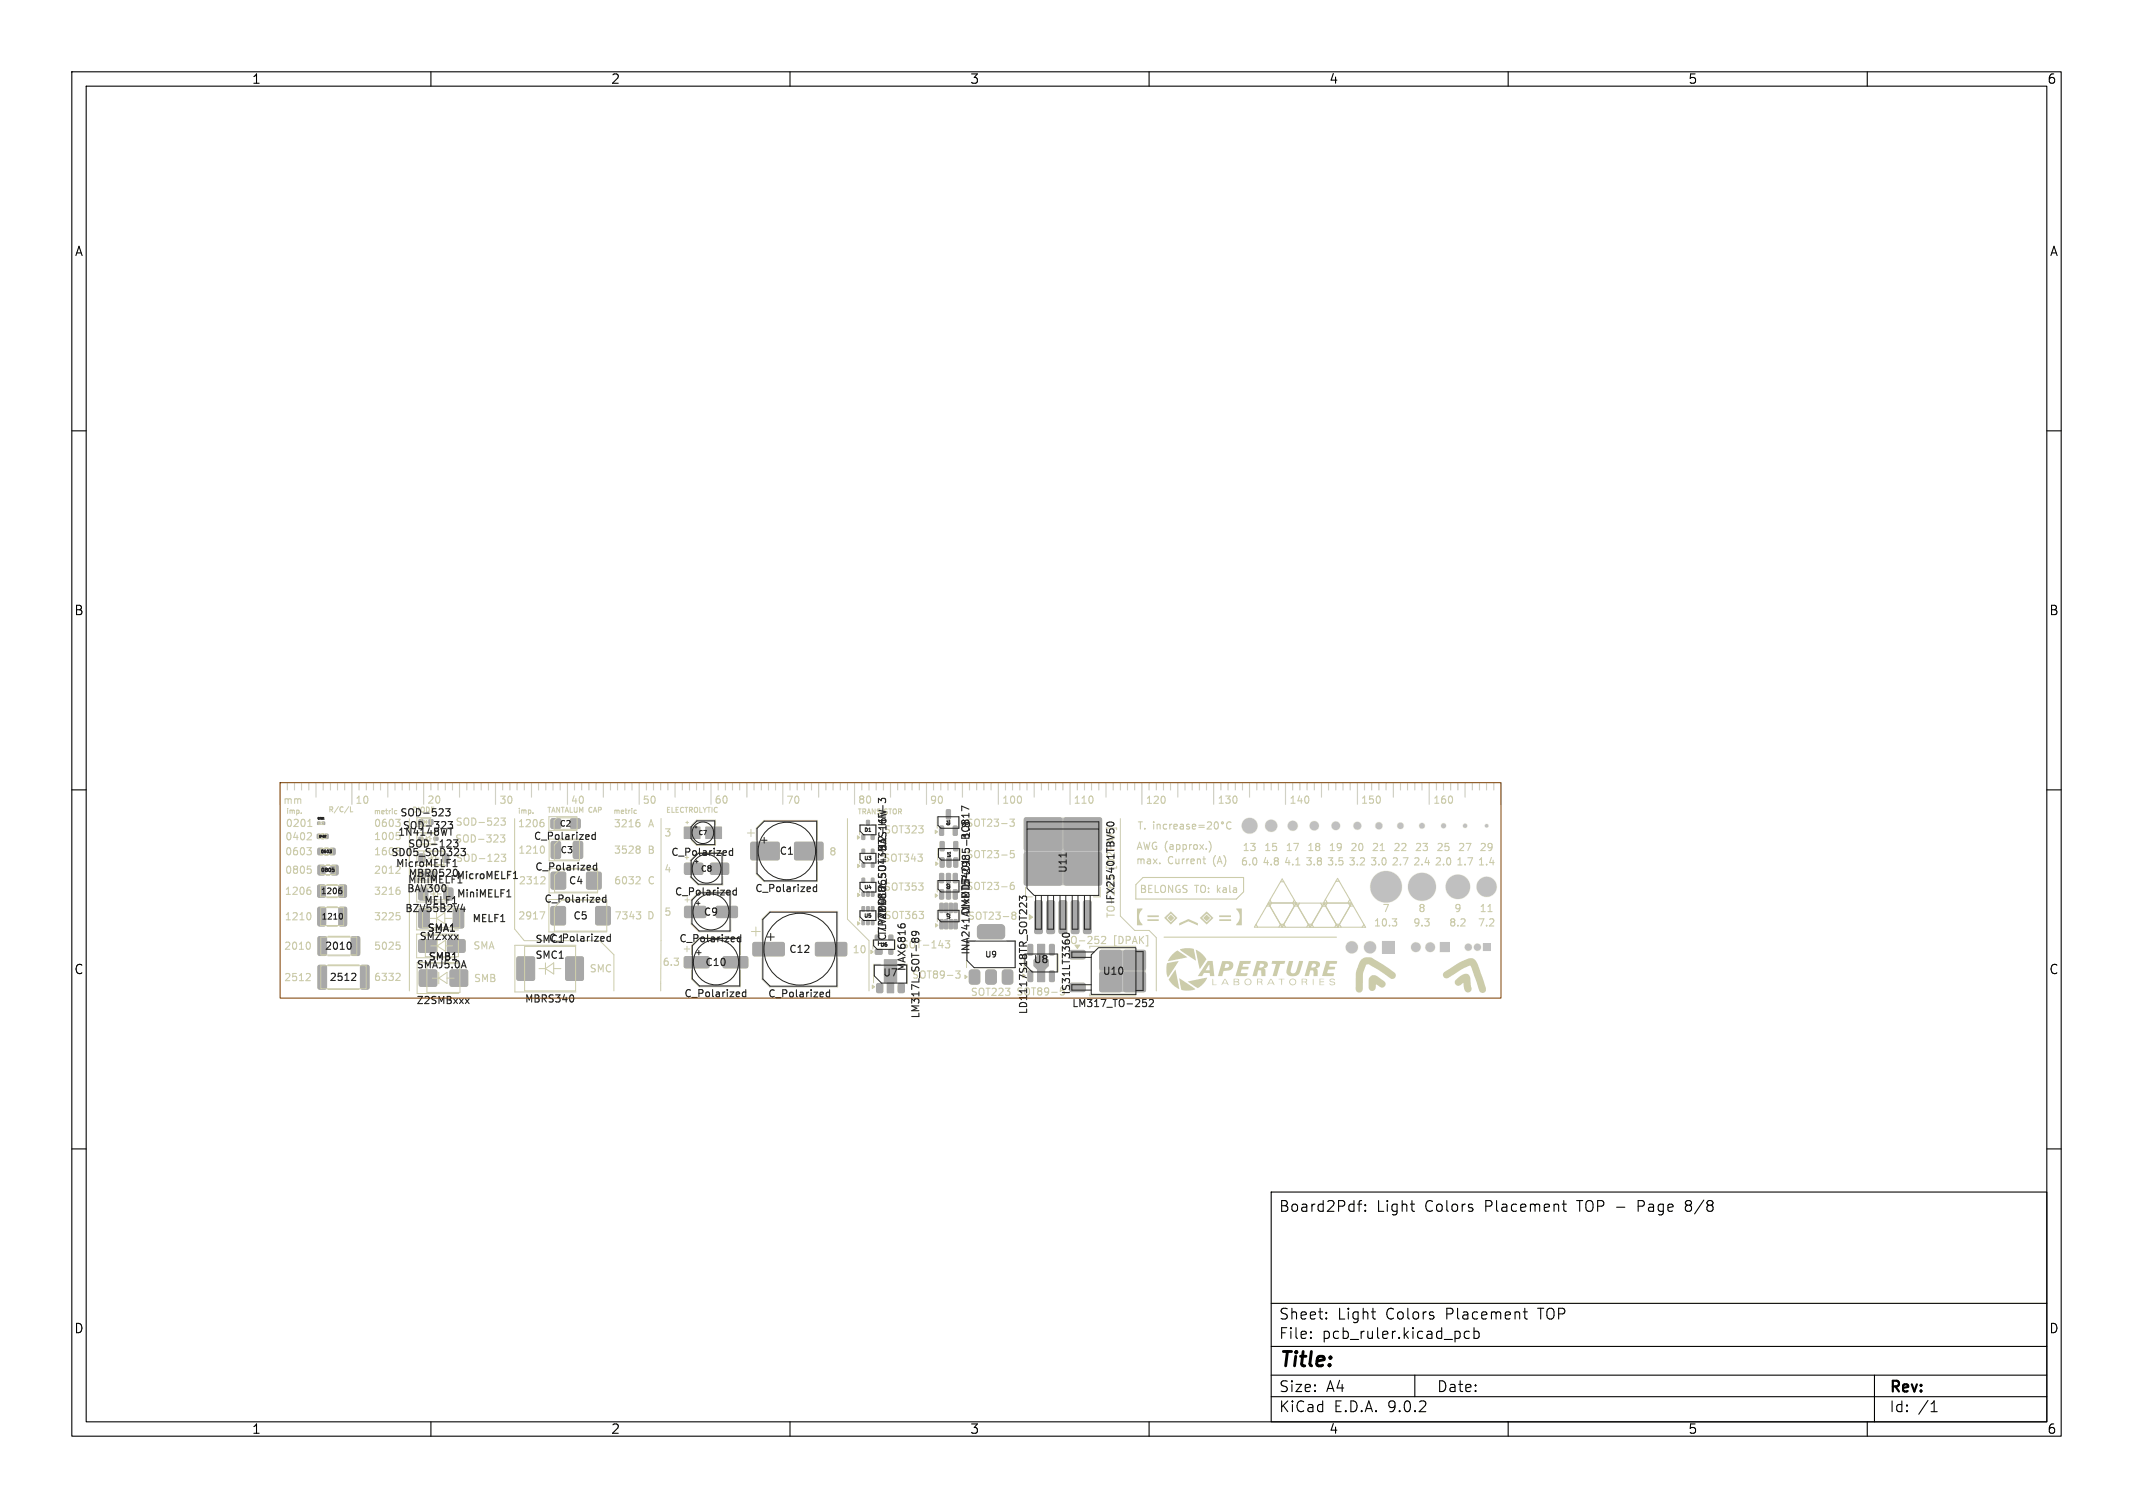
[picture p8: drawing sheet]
<svg xmlns="http://www.w3.org/2000/svg" width="297mm" height="210mm" viewBox="0 0 297 210" stroke-linecap="round" stroke-linejoin="round" font-family="sans-serif">
<defs><g id="words">
<text font-size="2.8" x="178" y="190.9">Title:</text>
<g font-size="2.1">
<text x="178" y="169">Board2Pdf:</text>
<text x="191.7" y="169">Light</text>
<text x="198.4" y="169">Colors</text>
<text x="206.9" y="169">Placement</text>
<text x="219.9" y="169">TOP -</text>
<text x="228.5" y="169">Page</text>
<text x="235.3" y="169">8/8</text>
<text x="178" y="184">Sheet:</text>
<text x="186.2" y="184">Light</text>
<text x="193" y="184">Colors</text>
<text x="201.5" y="184">Placement</text>
<text x="214.5" y="184">TOP</text>
<text x="178" y="186.7">File:</text>
<text x="184.1" y="186.7">pcb_ruler.kicad_pcb</text>
<text x="178" y="196.9">KiCad</text>
<text x="178" y="194.1">Size:</text>
<text x="184.7" y="194.1">A4</text>
<text x="185.7" y="196.9">E.D.A.</text>
<text x="193.3" y="196.9">9.0.2</text>
<text x="200" y="194.1">Date:</text>
<text x="263" y="194.3">Rev:</text>
<text x="263" y="196.9">Id:</text>
<text x="267.1" y="196.9">/1</text>
</g>
<g font-size="1.8">
<text x="35" y="11.9">1</text>
<text x="85" y="11.9">2</text>
<text x="135" y="11.9">3</text>
<text x="185" y="11.9">4</text>
<text x="235" y="11.9">5</text>
<text x="285" y="11.9">6</text>
<text x="10.3" y="35.9">A</text>
<text x="285.4" y="35.9">A</text>
<text x="10.3" y="85.9">B</text>
<text x="285.3" y="85.9">B</text>
<text x="10.3" y="135.9">C</text>
<text x="285.3" y="135.9">C</text>
<text x="10.3" y="185.9">D</text>
<text x="285.3" y="185.9">D</text>
<text x="35" y="199.9">1</text>
<text x="85" y="199.9">2</text>
<text x="135" y="199.9">3</text>
<text x="185" y="199.9">4</text>
<text x="235" y="199.9">5</text>
<text x="285" y="199.9">6</text>
</g>
<g font-size="1.4" fill="#cca">
<text x="39.4" y="112">mm</text>
<text x="49.4" y="112">10</text>
<text x="59.4" y="112">20</text>
<text x="69.4" y="112">30</text>
<text x="79.4" y="112">40</text>
<text x="89.4" y="112">50</text>
<text x="99.4" y="112">60</text>
<text x="109.4" y="112">70</text>
<text x="119.4" y="112">80</text>
<text x="129.4" y="112">90</text>
<text x="139.5" y="112">100</text>
<text x="149.4" y="112">110</text>
<text x="159.4" y="112">120</text>
<text x="169.4" y="112">130</text>
<text x="179.5" y="112">140</text>
<text x="189.4" y="112">150</text>
<text x="199.5" y="112">160</text>
<text x="39.6" y="119.3">0603</text>
<text x="39.6" y="117.2">0402</text>
<text x="39.7" y="115.4">0201</text>
<text x="52" y="117.2">1005</text>
<text x="72.1" y="119.1">1210</text>
<text x="85.4" y="115.4">3216</text>
<text x="85.4" y="119.1">3528</text>
<text x="90" y="119.1">B</text>
<text x="90.1" y="115.4">A</text>
<text x="92.4" y="116.7">3</text>
<text x="115.4" y="119.3">8</text>
<text x="158.1" y="118.6">AWG (approx.)</text>
<text x="158.3" y="115.7">T.</text>
<text x="172.9" y="118.7">13</text>
<text x="175.9" y="118.7">15</text>
<text x="178.9" y="118.7">17</text>
<text x="181.9" y="118.7">18</text>
<text x="184.9" y="118.7">19</text>
<text x="187.9" y="118.7">20</text>
<text x="190.9" y="118.7">21</text>
<text x="193.9" y="118.7">22</text>
<text x="196.9" y="118.7">23</text>
<text x="199.9" y="118.7">25</text>
<text x="202.9" y="118.7">27</text>
<text x="205.9" y="118.7">29</text>
<text x="39.6" y="124.8">1206</text>
<text x="39.6" y="121.9">0805</text>
<text x="52" y="124.8">3216</text>
<text x="52" y="121.9">2012</text>
<text x="72.1" y="123.4">2312</text>
<text x="85.4" y="123.4">6032</text>
<text x="90.1" y="123.4">C</text>
<text x="92.4" y="121.7">4</text>
<text x="158.1" y="120.6">max.</text>
<text x="158.6" y="124.4">BELONGS</text>
<text x="162.6" y="120.6">Current</text>
<text x="166.4" y="124.4">TO:</text>
<text x="169.1" y="120.6">(A)</text>
<text x="169.7" y="124.4">kala</text>
<text x="172.7" y="120.7">6.0</text>
<text x="175.7" y="120.7">4.8</text>
<text x="178.7" y="120.7">4.1</text>
<text x="181.7" y="120.7">3.8</text>
<text x="184.7" y="120.7">3.5</text>
<text x="187.7" y="120.7">3.2</text>
<text x="190.7" y="120.7">3.0</text>
<text x="193.7" y="120.7">2.7</text>
<text x="196.7" y="120.7">2.4</text>
<text x="199.7" y="120.7">2.0</text>
<text x="202.7" y="120.7">1.7</text>
<text x="205.7" y="120.7">1.4</text>
<text x="39.5" y="128.4">1210</text>
<text x="52" y="128.4">3225</text>
<text x="72.1" y="128.3">2917</text>
<text x="85.5" y="128.3">7343</text>
<text x="90" y="128.2">D</text>
<text x="92.4" y="127.7">5</text>
<text x="155" y="131.7">[DPAK]</text>
<text x="191.2" y="129.2">10.3</text>
<text x="192.4" y="127.2">7</text>
<text x="196.7" y="129.2">9.3</text>
<text x="197.4" y="127.2">8</text>
<text x="201.7" y="129.2">8.2</text>
<text x="202.4" y="127.2">9</text>
<text x="205.7" y="129.2">7.2</text>
<text x="205.9" y="127.2">11</text>
<text x="39.5" y="132.5">2010</text>
<text x="39.5" y="136.8">2512</text>
<text x="52" y="136.8">6332</text>
<text x="52" y="132.5">5025</text>
<text x="65.8" y="132.4">SMA</text>
<text x="65.9" y="137">SMB</text>
<text x="82" y="135.6">SMC</text>
<text x="92.2" y="134.7">6.3</text>
<text x="118.6" y="133">10</text>
<text x="135.1" y="138.9">SOT223</text>
</g>
<g font-size="1.4" fill="#222">
<text x="55.6" y="113.9">SOD-523</text>
<text x="52" y="115.4">0603 SOD-323</text>
<text x="52" y="119.3">1608</text>
<text x="54.4" y="119.4">SD05_SOD323</text>
<text x="55.3" y="116.6">1N4148WT</text>
<text x="56.7" y="118.2">SOD-123</text>
<text x="63.3" y="117.5">SOD-323</text>
<text x="63.3" y="115.2">SOD-523</text>
<text x="72" y="115.4">1206</text>
<text x="74.2" y="117.2">C_Polarized</text>
<text x="93.4" y="119.4">C_Polarized</text>
<text x="108.5" y="119.2">C1</text>
<text x="123" y="116.3">SOT323</text>
<text x="134.4" y="115.3">SOT23-3</text>
<text x="134.4" y="119.7">SOT23-5</text>
<text x="55" y="121">MicroMELF1</text>
<text x="56.6" y="124.5">BAV300</text>
<text x="56.7" y="123.2">MiniMELF1</text>
<text x="56.8" y="122.3">MBR0520 MicroMELF1</text>
<text x="63.4" y="120.2">SOD-123</text>
<text x="63.4" y="122.7">MicroMELF</text>
<text x="63.5" y="125.2">MiniMELF</text>
<text x="74.4" y="121.4">C_Polarized</text>
<text x="75.7" y="125.9">C_Polarized</text>
<text x="79.1" y="123.4">C4</text>
<text x="93.9" y="124.9">C_Polarized</text>
<text x="105.1" y="124.4">C_Polarized</text>
<text x="122.9" y="120.2">SOT343</text>
<text x="123" y="124.2">SOT353</text>
<text x="134.4" y="124.1">SOT23-6</text>
<text x="148.7" y="121.7" transform="rotate(-90 148.7 121.7)">U11</text>
<text x="155.4" y="126" transform="rotate(-90 155.4 126)">IFX25401TBV50</text>
<text x="155.4" y="121" transform="rotate(-90 155.4 121)">[D2PAK]</text>
<text x="56.3" y="127.2">BZV55B2V4</text>
<text x="58.3" y="131.1">SMZxxx</text>
<text x="59" y="126.1">MELF1</text>
<text x="59.4" y="130">SMA1</text>
<text x="65.7" y="128.6">MELF1</text>
<text x="65.7" y="128.6">MELF</text>
<text x="74.5" y="131.5">SMC1</text>
<text x="76.3" y="131.4">C_Polarized</text>
<text x="79.7" y="128.3">C5</text>
<text x="94.5" y="131.4">C_Polarized</text>
<text x="97.9" y="127.7">C9</text>
<text x="123" y="128.2">SOT363</text>
<text x="123.6" y="131.9" transform="rotate(-90 123.6 131.9)">TC7PZ14FU</text>
<text x="123.6" y="130.5" transform="rotate(-90 123.6 130.5)">TLV70012_SOT353BAS16W</text>
<text x="123.6" y="128.2" transform="rotate(-90 123.6 128.2)">APE8865U4-12-HF-3</text>
<text x="134.7" y="128.3">SOT23-8</text>
<text x="135.2" y="127.5" transform="rotate(-90 135.2 127.5)">DMMT5401</text>
<text x="148.1" y="131.7">TO-252</text>
<text x="155.4" y="128" transform="rotate(-90 155.4 128)">TO-263</text>
<text x="45.2" y="132.5">2010</text>
<text x="45.8" y="136.8">2512</text>
<text x="57.9" y="135.1">SMAJ5.0A</text>
<text x="59.6" y="133.9">SMB1</text>
<text x="74.5" y="133.7">SMC1</text>
<text x="98.1" y="134.7">C10</text>
<text x="109.8" y="132.9">C12</text>
<text x="122.9" y="136.2">U7</text>
<text x="125.4" y="132.3">SOT-143</text>
<text x="126.3" y="135.3" transform="rotate(-90 126.3 135.3)">MAX6816</text>
<text x="126.9" y="136.5">SOT89-3</text>
<text x="135.2" y="133.1" transform="rotate(-90 135.2 133.1)">INA241A1xDDFLP2985-1.8BC817</text>
<text x="143.8" y="134.3">U8</text>
<text x="153.5" y="136">U10</text>
<text x="57.9" y="140">Z2SMBxxx</text>
<text x="73" y="139.8">MBRS340</text>
<text x="95.2" y="139.1">C_Polarized</text>
<text x="106.9" y="139.1">C_Polarized</text>
<text x="128.2" y="141.9" transform="rotate(-90 128.2 141.9)">LM317L_SOT-89</text>
<text x="141.4" y="138.8">SOT89-5</text>
<text x="143.2" y="141.3" transform="rotate(-90 143.2 141.3)">LD1117S18TR_SOT223</text>
<text x="149.2" y="138.6" transform="rotate(-90 149.2 138.6)">IS31LT3360</text>
<text x="149.2" y="140.5">LM317_TO-252</text>
</g>
<text font-size="1.2" fill="#222" x="78" y="119">C3</text>
<g font-size="1.1" fill="#222">
<text x="77.9" y="115.3">C2</text>
<text x="44.6" y="124.7">1206</text>
<text x="97.5" y="121.6">C8</text>
<text x="44.7" y="128.2">1210</text>
<text x="137.1" y="133.5">U9</text>
</g>
<g font-size="1" fill="#cca">
<text x="39.8" y="113.4">imp.</text>
<text x="45.6" y="113.2">R/C/L</text>
<text x="52" y="113.4">metric</text>
<text x="72.1" y="113.4">imp.</text>
<text x="76.1" y="113.2">TANTALUM CAP</text>
<text x="85.4" y="113.4">metric</text>
<text x="92.6" y="113.2">ELECTROLYTIC</text>
</g>
<g font-size="1" fill="#222">
<text x="57.3" y="113.2">DIODE</text>
<text x="119.3" y="113.4">TRANSISTOR</text>
</g>
<text font-size=".8" fill="#222" x="97.2" y="116.4">C7</text>
<g font-size=".7" fill="#222">
<text x="120.3" y="119.9">U3</text>
<text x="120.3" y="115.9">D1</text>
<text x="44.6" y="121.5">0805</text>
<text x="120.3" y="123.9">U4</text>
<text x="120.3" y="127.9">U5</text>
<text x="122.5" y="131.9">U6</text>
</g>
<g font-size=".6" fill="#222">
<text x="44.6" y="118.9">0603</text>
<text x="132.3" y="115" transform="rotate(-90 132.3 115)">Q1</text>
<text x="132.4" y="119.4" transform="rotate(-90 132.4 119.4)">U1</text>
<text x="132.4" y="123.9" transform="rotate(-90 132.4 123.9)">Q2</text>
<text x="132.4" y="128" transform="rotate(-90 132.4 128)">U2</text>
</g>
<text font-size=".4" fill="#222" x="44.4" y="116.7">0402</text>
<text font-size=".3" fill="#222" x="44.2" y="114.2">0201</text>
</g></defs>
<g fill="none" stroke="#eee" stroke-width=".2">
<path d="M39 109v3M40 109v1M41 109v1M42 109v1M43 109v1M44 109v2M45 109v1M46 109v1M47 109v1M48 109v1M49 109v3M50 109v1"/>
<path d="M51 109v1M52 109v1M53 109v1M54 109v2M55 109v1M56 109v1M57 109v1M58 109v1M59 109v3M60 109v1M61 109v1M62 109v1"/>
<path d="M63 109v1M64 109v2M65 109v1M66 109v1M67 109v1M68 109v1M69 109v3M70 109v1M71 109v1M72 109v1M73 109v1M74 109v2"/>
<path d="M75 109v1M76 109v1M77 109v1M78 109v1M79 109v3M80 109v1M81 109v1M82 109v1M83 109v1M84 109v2M85 109v1M86 109v1"/>
<path d="M87 109v1M88 109v1M89 109v3M90 109v1M91 109v1M92 109v1M93 109v1M94 109v2M95 109v1M96 109v1M97 109v1M98 109v1"/>
<path d="M99 109v3M100 109v1M101 109v1M102 109v1M103 109v1M104 109v2M105 109v1M106 109v1M107 109v1M108 109v1M109 109v3M110 109v1"/>
<path d="M111 109v1M112 109v1M113 109v1M114 109v2M115 109v1M116 109v1M117 109v1M118 109v1M119 109v3M120 109v1M121 109v1M122 109v1"/>
<path d="M123 109v1M124 109v2M125 109v1M126 109v1M127 109v1M128 109v1M129 109v3M130 109v1M131 109v1M132 109v1M133 109v1M134 109v2"/>
<path d="M135 109v1M136 109v1M137 109v1M138 109v1M139 109v3M140 109v1M141 109v1M142 109v1M143 109v1M144 109v2M145 109v1M146 109v1"/>
<path d="M147 109v1M148 109v1M149 109v3M150 109v1M151 109v1M152 109v1M153 109v1M154 109v2M155 109v1M156 109v1M157 109v1M158 109v1"/>
<path d="M159 109v3M160 109v1M161 109v1M162 109v1M163 109v1M164 109v2M165 109v1M166 109v1M167 109v1M168 109v1M169 109v3M170 109v1"/>
<path d="M171 109v1M172 109v1M173 109v1M174 109v2M175 109v1M176 109v1M177 109v1M178 109v1M179 109v3M180 109v1M181 109v1M182 109v1"/>
<path d="M183 109v1M184 109v2M185 109v1M186 109v1M187 109v1M188 109v1M189 109v3M190 109v1M191 109v1M192 109v1M193 109v1M194 109v2"/>
<path d="M195 109v1M196 109v1M197 109v1M198 109v1M199 109v3M200 109v1M201 109v1M202 109v1M203 109v1M204 109v2M205 109v1M206 109v1"/>
<path d="M207 109v1M208 109v1M209 109v3"/>
</g>
<g fill="#eee" stroke="#eee" stroke-width=".14">
<path d="M149 132.4h2l.1 .2v.8l-.2 .2-1.8-.1-.2-.2z"/>
<path d="M153.2 132.4l.2-.1h5.9l.1 .1 .1 .2v5.3l-.1 .2h-.1h-5.9h-.2l-.1-.2v-5.3z"/>
<path d="M149 137l2-.1 .1 .3v.8l-.2 .1h-1.8l-.2-.2z"/>
<path d="M144.1 125.5l.8-.1 .2 .1v.2v4.1v.2h-.2h-.7l-.2-.2v-4.1z"/>
<path d="M145.8 125.5l.8-.1 .2 .1v.2v4.1v.2h-.2h-.7l-.2-.2v-4.1z"/>
<path d="M147.5 125.5l.8-.1 .2 .1 .1 .2v4.1l-.1 .2h-.2h-.7l-.2-.2v-4.1z"/>
<path d="M142.7 113.9h.2h10.2h.2l.1 .2v8.9l-.1 .2-.2 .1h-10.2l-.2-.1-.1-.2v-8.9z"/>
<path d="M149.2 125.5l.8-.1 .2 .1v.2v4.1v.2h-.2h-.7l-.2-.2v-4.1z"/>
<path d="M150.9 125.5l.8-.1 .2 .1 .1 .2v4.1l-.1 .2h-.2h-.7l-.1-.2v-4.1z"/>
<path d="M72 133.3l.2-.1 2.2 .1v.2v3h-.2h-2.2l-.1-.2z"/>
<path d="M78.8 133.3l.2-.1 2.2 .1v.2v3h-.2h-2.2l-.1-.2z"/>
<path d="M95.3 115.2h2.2v1.6h-2.2z"/>
<path d="M98.3 115.2h2.2v1.6h-2.2z"/>
<path d="M95.3 133.3l.2-.1h3.1l.1 .3v1.2l-.2 .1h-3.1l-.2-.2z"/>
<path d="M100.7 133.3l.2-.1h3.1l.1 .3v1.2l-.2 .1h-3.1l-.2-.2z"/>
<path d="M104.6 117.3h.2h3.6l.1 .2v2.1l-.2 .2-3.6-.1-.2-.2z"/>
<path d="M110.7 117.3h.2h3.6l.1 .2v2.1l-.2 .2-3.6-.1-.2-.2z"/>
<path d="M130.9 119.5h.4h.2v1.1l-.1 .2-.5-.1z"/>
<path d="M131.9 119.5h.4h.1v1.1l-.1 .2-.5-.1z"/>
<path d="M132.8 119.5h.4h.2v1.1l-.1 .2-.5-.1z"/>
<path d="M132.8 117.2h.4l.2 .1v1.1l-.1 .1-.5-.1z"/>
<path d="M130.9 117.2h.4l.2 .1v1.1l-.1 .1-.5-.1z"/>
<path d="M44.2 114.5h.4v.3h-.4z"/>
<path d="M44.8 114.5h.4v.3h-.4z"/>
<path d="M58.3 130.9l.2-.1 2.2 .1 .1 .2-.1 1.5h-.2h-2.2v-.2z"/>
<path d="M62.3 130.9l.2-.1 2.2 .1 .1 .2-.1 1.5h-.2h-2.2v-.2z"/>
<path d="M44.3 123.3l.8-.1 .2 .2v1.3l-.1 .3h-.7l-.3-.2z"/>
<path d="M47.2 123.3l.8-.1 .2 .2 .1 1.3-.2 .3h-.7l-.2-.2z"/>
<path d="M58.4 123.7h.1h1l.1 .2-.1 1.4-.2 .1-.9-.1-.1-.2z"/>
<path d="M61.9 123.7h.1h1l.1 .2-.1 1.4-.2 .1-.9-.1-.1-.2z"/>
<path d="M104.9 131.3l.2-.1 4 .1 .1 .2v1.5l-.2 .1h-4l-.2-.2z"/>
<path d="M113.6 131.3l.2-.1 4 .1 .1 .2v1.5l-.2 .1h-4l-.2-.2z"/>
<path d="M120 116.3h.4v.6h-.4z"/>
<path d="M121.3 116.3h.4v.6h-.4z"/>
<path d="M120.7 114.3h.4l-.1 .6h-.4z"/>
<path d="M44.3 120.5h.7l.3 .1v1l-.2 .2-.6 .1-.2-.2z"/>
<path d="M46.1 120.5h.7l.3 .1v1l-.2 .2-.6 .1-.2-.2z"/>
<path d="M120 128.2h.4l-.1 .6-.3-.1z"/>
<path d="M120.7 128.2h.3v.6l-.3-.1z"/>
<path d="M121.3 128.2h.4l-.1 .6-.3-.1z"/>
<path d="M121.3 126.3h.4l-.1 .6-.3-.1z"/>
<path d="M120.7 126.3h.3v.6l-.3-.1z"/>
<path d="M120 126.3h.4l-.1 .6-.3-.1z"/>
<path d="M130.9 115.1l.4-.1 .1 .1v1.1l-.1 .1h-.5z"/>
<path d="M132.8 115.1l.4-.1 .1 .1v1.1l-.1 .1h-.5z"/>
<path d="M131.8 112.8l.4-.1 .1 .1 .1 1.1-.1 .2-.5-.1z"/>
<path d="M58.4 135.1h.2h2.2v.2v2l-.2 .1-2.2-.1-.1-.2z"/>
<path d="M62.7 135.1h.2h2.2v.2v2l-.2 .1-2.2-.1-.1-.2z"/>
<path d="M76.8 121.5l.2-.1 1.7 .1 .1 .2-.1 2.1h-.2h-1.7l-.1-.2z"/>
<path d="M81.7 121.5l.2-.1 1.7 .1 .1 .2-.1 2.1h-.1h-1.8v-.2z"/>
<path d="M95.4 126.3l.1-.1h2.6l.2 .3v1.1l-.2 .2h-2.6l-.2-.2z"/>
<path d="M99.8 126.3l.2-.1h2.5l.2 .3v1.1l-.3 .2h-2.5l-.2-.2z"/>
<path d="M121.9 132.3l.8-.1 .1 .2v.4l-.1 .1h-.7l-.2-.2z"/>
<path d="M123.8 132.3h.5v.6h-.5z"/>
<path d="M123.8 130.3h.5v.6h-.5z"/>
<path d="M121.9 130.3h.5v.6h-.5z"/>
<path d="M144.5 131.5h1v1.7l.5 .5v.8l-.5 .5v1.7h-1v-1.7l-.5-.5v-.8l.5-.5z"/>
<path d="M146.2 135.3l.4-.1 .2 .1v1.2l-.1 .2h-.4l-.2-.1z"/>
<path d="M146.2 131.6l.4-.1 .2 .1v1.2l-.1 .2h-.4l-.2-.1z"/>
<path d="M76.8 117.2h1l.2 .1 .1 2-.2 .2-.9 .1-.3-.2z"/>
<path d="M79.9 117.2h1l.2 .1v2l-.1 .2-.9 .1-.3-.2z"/>
<path d="M130.9 123.9h.4l.1 .1v1.1l-.1 .1-.5-.1z"/>
<path d="M131.8 123.9h.4l.2 .1v1.1l-.1 .1-.5-.1z"/>
<path d="M132.8 123.9h.4l.1 .1v1.1l-.1 .1-.5-.1z"/>
<path d="M132.8 121.7l.4-.1 .1 .1v1.1l-.1 .1h-.5z"/>
<path d="M131.8 121.7l.4-.1 .2 .1v1.1l-.1 .1h-.5z"/>
<path d="M130.9 121.7l.4-.1 .1 .1v1.1l-.1 .1h-.5z"/>
<path d="M44.2 116.2h.4v.6h-.4z"/>
<path d="M45.2 116.2h.5v.6h-.5z"/>
<path d="M44.3 126.4l.8-.1 .2 .2 .1 2.2-.2 .2-.7 .1-.2-.2z"/>
<path d="M47.2 126.4l.8-.1 .3 .2v2.2l-.2 .2-.7 .1-.2-.2z"/>
<path d="M135 135.2l.3-.1h.9l.2 .1v1.5l-.1 .3-1 .1-.3-.2-.1-.2z"/>
<path d="M137.3 135.2l.3-.1h.9l.2 .1v1.5l-.1 .3-1 .1-.3-.2-.1-.2z"/>
<path d="M136.2 128.9l.4-.1h3l.3 .4-.1 1.3-.2 .2-.2 .1-3-.1-.2-.2-.1-.2v-1.1z"/>
<path d="M139.6 135.2l.3-.1h.9l.2 .1v1.5l-.1 .3-1 .1-.3-.2-.1-.2z"/>
<path d="M58.4 126.6l1.1-.1 .3 .2v2.3l-.2 .2h-1.1l-.2-.1z"/>
<path d="M63.2 126.6l1.1-.1 .3 .2v2.3l-.2 .2h-1.1l-.2-.1z"/>
<path d="M120 120.2h.4l-.1 .6-.3-.1z"/>
<path d="M121.3 120.2h.4l-.1 .6-.3-.1z"/>
<path d="M121.3 118.3h.4l-.1 .6-.3-.1z"/>
<path d="M120 118.3h.4l-.1 .6-.3-.1z"/>
<path d="M44.3 134.5l.9-.1 .3 .2v2.9l-.2 .2-.8 .1-.2-.2v-2.9z"/>
<path d="M50.3 134.5l.9-.1 .2 .2v2.9l-.1 .2-.9 .1-.2-.2v-2.9z"/>
<path d="M130.9 128.1h.4l.1 1.1-.1 .2-.4-.1z"/>
<path d="M131.5 128.1h.5v1.1l-.1 .2-.4-.1z"/>
<path d="M132.2 128.1h.4l.1 1.1-.1 .2-.4-.1z"/>
<path d="M132.8 128.1h.5v1.1l-.1 .2-.4-.1z"/>
<path d="M132.8 125.8h.5v1.2l-.1 .1-.4-.1z"/>
<path d="M132.2 125.8h.4l.1 1.2-.1 .1-.4-.1z"/>
<path d="M131.5 125.8h.5v1.2l-.1 .1-.4-.1z"/>
<path d="M130.9 125.8h.4l.1 1.2-.1 .1-.4-.1z"/>
<path d="M122.1 137h.6l.2 .1v.9l-.1 .2-.5 .1-.2-.2z"/>
<path d="M123.1 133.7h1.8v3.1h-.5v1.5h-.9v-1.5h-.4z"/>
<path d="M125.1 137h.6l.2 .1v.9l-.1 .2-.5 .1-.2-.2z"/>
<path d="M44.3 130.5l.9-.1 .3 .2v2.2l-.2 .3h-.8l-.2-.2z"/>
<path d="M49 130.5l.9-.1 .2 .2v2.2l-.1 .3h-.9l-.2-.2z"/>
<path d="M76.8 114.1l.1-.1 1.1 .1 .1 .1-.1 1.1-.1 .1-1.1-.1-.1-.2z"/>
<path d="M79.5 114.1l.1-.1 1.1 .1 .1 .1-.1 1.1-.1 .1-1.1-.1-.1-.2z"/>
<path d="M58.4 119h.7v1h-.7z"/>
<path d="M61.7 119h.7v1h-.7z"/>
<path d="M76.8 126.3l.1-.1 1.8 .1 .1 .2-.1 2.2-.2 .1-1.7-.1-.1-.1z"/>
<path d="M83 126.3l.2-.1 1.7 .1 .1 .2-.1 2.2-.2 .1-1.7-.1-.1-.1z"/>
<path d="M44.3 118.2h.7v.8h-.7z"/>
<path d="M45.9 118.2h.7v.8h-.7z"/>
<path d="M120 124.2h.4l-.1 .6h-.3z"/>
<path d="M120.7 124.2h.4l-.1 .6h-.3z"/>
<path d="M121.3 124.2h.4l-.1 .6h-.3z"/>
<path d="M121.3 122.3h.4l-.1 .6h-.3z"/>
<path d="M120 122.3h.4l-.1 .6h-.3z"/>
<path d="M95.4 120.3l2.3-.1 .2 .2v1.2l-.3 .2h-2.2l-.1-.3z"/>
<path d="M99 120.3l2.3-.1 .2 .2v1.2l-.3 .2h-2.2l-.1-.3z"/>
<path d="M200.5 131.2h1.3v1.4h-1.3z"/>
<path d="M192.5 131.1h1.7v1.7h-1.7z"/>
<path d="M206.5 131.4h1v1h-1z"/>
<circle cx="174" cy="115" r="1.1"/>
<circle cx="177" cy="115" r=".85"/>
<circle cx="180" cy="115" r=".7"/>
<circle cx="183" cy="115" r=".65"/>
<circle cx="186" cy="115" r=".6"/>
<circle cx="189" cy="115" r=".55"/>
<circle cx="192" cy="115" r=".5"/>
<circle cx="193" cy="123.5" r="2.2"/>
<circle cx="195" cy="115" r=".45"/>
<circle cx="198" cy="115" r=".4"/>
<circle cx="198" cy="123.5" r="1.95"/>
<circle cx="201" cy="115" r=".35"/>
<circle cx="203" cy="123.5" r="1.7"/>
<circle cx="204" cy="115" r=".3"/>
<circle cx="207" cy="115" r=".25"/>
<circle cx="207" cy="123.5" r="1.4"/>
<circle cx="199.1" cy="131.9" r=".67"/>
<circle cx="197.1" cy="131.9" r=".67"/>
<circle cx="190.8" cy="131.9" r=".85"/>
<circle cx="188.2" cy="131.9" r=".85"/>
<circle cx="205.7" cy="131.9" r=".5"/>
<circle cx="204.5" cy="131.9" r=".5"/>
</g>
<g fill="#fff" stroke="#fff" stroke-width=".14">
<circle cx="174" cy="115" r="1"/>
<circle cx="177" cy="115" r=".75"/>
<circle cx="180" cy="115" r=".6"/>
<circle cx="183" cy="115" r=".55"/>
<circle cx="186" cy="115" r=".5"/>
<circle cx="189" cy="115" r=".45"/>
<circle cx="192" cy="115" r=".4"/>
<circle cx="193" cy="123.5" r="2"/>
<circle cx="195" cy="115" r=".35"/>
<circle cx="198" cy="115" r=".3"/>
<circle cx="198" cy="123.5" r="1.75"/>
<circle cx="201" cy="115" r=".25"/>
<circle cx="203" cy="123.5" r="1.5"/>
<circle cx="204" cy="115" r=".2"/>
<circle cx="207" cy="115" r=".15"/>
<circle cx="207" cy="123.5" r="1.25"/>
<circle cx="201.1" cy="131.9" r=".4"/>
<circle cx="199.1" cy="131.9" r=".4"/>
<circle cx="197.1" cy="131.9" r=".4"/>
<circle cx="193.3" cy="131.9" r=".5"/>
<circle cx="190.8" cy="131.9" r=".5"/>
<circle cx="188.2" cy="131.9" r=".5"/>
<circle cx="207" cy="131.9" r=".33"/>
<circle cx="205.7" cy="131.9" r=".33"/>
<circle cx="204.5" cy="131.9" r=".33"/>
</g>
<g fill="#c0c0c0">
<path d="M123.1 133.7h1.8v3.1h-.5v1.5h-.9v-1.5h-.4z"/>
<path d="M122.1 137h.6l.2 .1v.9l-.1 .2-.5 .1-.2-.1z"/>
<path d="M125.1 137h.6l.2 .1v.9l-.1 .2-.5 .1-.2-.1z"/>
<path d="M153.2 132.4l.2-.1h5.9l.1 .1 .1 .2v5.3l-.1 .2h-.1h-5.9h-.2l-.1-.2v-5.3z"/>
<path d="M149 137l2-.1 .1 .2v.9l-.2 .1h-1.8l-.2-.2z"/>
<path d="M44.3 134.5l.9-.1 .3 .2v2.9l-.2 .3h-.9l-.1-.2z"/>
<path d="M50.3 134.5l.9-.1 .2 .2v2.9l-.2 .3h-.8l-.2-.2z"/>
<path d="M58.4 135.1h.2h2.2v.2v2l-.2 .1-2.2-.1-.1-.2z"/>
<path d="M62.7 135.1h.2h2.2v.2v2l-.2 .1-2.2-.1-.1-.2z"/>
<path d="M135.1 135.2l.2-.1h.8l.3 .1v1.5l-.1 .3-1 .1-.3-.2-.1-1.5z"/>
<path d="M137.4 135.2l.2-.1h.8l.3 .1v1.5l-.1 .3-1 .1-.3-.2-.1-1.5z"/>
<path d="M139.7 135.2l.2-.1h.8l.3 .1v1.5l-.1 .3-1 .1-.3-.2-.1-1.5z"/>
<path d="M144.5 131.5h1v1.7l.5 .5v.8l-.5 .5v1.7h-1v-1.7l-.5-.5v-.8l.5-.5z"/>
<path d="M146.2 135.3l.4-.1 .2 .1v1.2l-.1 .2h-.4l-.2-.1z"/>
<path d="M72 133.3l2.2-.1 .2 .2v2.9l-.1 .2h-2.1l-.2-.1-.1-2.9z"/>
<path d="M78.8 133.3l2.2-.1 .2 .2v2.9l-.1 .2h-2.1l-.2-.1-.1-2.9z"/>
<path d="M95.3 133.3l.2-.1h3.1l.1 .3v1.2l-.2 .1h-3.1l-.2-.2z"/>
<path d="M100.7 133.3l.2-.1h3.1l.1 .3v1.2l-.2 .1h-3.1l-.2-.2z"/>
<path d="M149 132.4h2l.1 .1v.9l-.2 .2-1.8-.1-.2-.2z"/>
<path d="M104.9 131.3l.2-.1 4 .1 .1 .2v1.5l-.2 .1h-4l-.2-.2z"/>
<path d="M113.6 131.3l.2-.1 4 .1 .1 .2v1.5l-.2 .1h-4l-.2-.2z"/>
<path d="M44.3 130.5l.9-.1 .3 .2v2.2l-.2 .3h-.8l-.2-.2z"/>
<path d="M49 130.5l.9-.1 .2 .2v2.2l-.1 .3h-.9l-.2-.2z"/>
<path d="M146.2 131.6l.4-.1 .2 .1v1.2l-.1 .2h-.4l-.2-.1z"/>
<path d="M121.9 132.3l.8-.1 .1 .2v.4l-.1 .1h-.7l-.2-.2z"/>
<path d="M123.8 132.3h.5v.6h-.5z"/>
<path d="M192.5 131.1h1.7v1.7h-1.7z"/>
<path d="M58.3 130.9l.2-.1 2.2 .1 .1 .2-.1 1.4-.2 .1h-2.1l-.1-.2z"/>
<path d="M62.3 130.9l.2-.1 2.2 .1 .1 .2-.1 1.4-.2 .1h-2.1l-.1-.2z"/>
<path d="M200.5 131.2h1.3v1.4h-1.3z"/>
<path d="M206.5 131.4h1v1h-1z"/>
<path d="M121.9 130.3h.5v.6h-.5z"/>
<path d="M123.8 130.3h.5v.6h-.5z"/>
<path d="M136.2 128.9l.4-.1h3l.3 .4-.1 1.3-.2 .2-.2 .1-3-.1-.2-.2-.1-.2v-1.1z"/>
<path d="M144.1 125.5l.8-.1 .2 .2v4.2l-.1 .2h-.8l-.1-.2-.1-4.1z"/>
<path d="M145.8 125.5l.8-.1 .2 .2v4.2l-.1 .2h-.8l-.1-.2-.1-4.1z"/>
<path d="M147.5 125.5l.8-.1 .2 .2 .1 4.2-.2 .2h-.8l-.1-.2-.1-4.1z"/>
<path d="M149.2 125.5l.8-.1 .2 .2v4.2l-.1 .2h-.8l-.1-.2-.1-4.1z"/>
<path d="M150.9 125.5l.8-.1 .2 .2 .1 4.2-.2 .2h-.8l-.1-.2v-4.1z"/>
<path d="M130.9 128.1h.4l.1 1.1-.1 .2-.4-.1z"/>
<path d="M131.5 128.1h.5v1.1l-.1 .2-.4-.1z"/>
<path d="M132.2 128.1h.4l.1 1.1-.1 .2-.4-.1z"/>
<path d="M132.8 128.1h.5v1.1l-.1 .2-.4-.1z"/>
<path d="M58.4 126.6l1.1-.1 .3 .2v2.3l-.2 .2h-1.1l-.2-.1z"/>
<path d="M63.2 126.6l1.1-.1 .3 .2v2.3l-.2 .2h-1.1l-.2-.1z"/>
<path d="M44.3 126.4l.8-.1 .2 .2 .1 2.2-.2 .2-.8 .1-.1-.2z"/>
<path d="M47.2 126.4l.8-.1 .3 .2v2.2l-.2 .2-.7 .1-.2-.2z"/>
<path d="M76.8 126.3l1.7-.1 .2 .1 .1 2.3-.2 .2h-1.7l-.2-.1v-2.2z"/>
<path d="M83 126.3l1.7-.1 .3 .1v2.3l-.1 .2h-1.7l-.2-.1-.1-2.2z"/>
<path d="M120 128.2h.4l-.1 .6-.3-.1z"/>
<path d="M120.7 128.2h.3v.6l-.3-.1z"/>
<path d="M121.3 128.2h.4l-.1 .6-.3-.1z"/>
<path d="M95.4 126.3l.1-.1h2.6l.2 .3v1.1l-.2 .2h-2.6l-.2-.2z"/>
<path d="M99.8 126.3l.2-.1h2.5l.2 .3v1.1l-.3 .2h-2.5l-.2-.2z"/>
<path d="M130.9 125.8h.4l.1 1.2-.1 .1-.4-.1z"/>
<path d="M131.5 125.8h.5v1.2l-.1 .1-.4-.1z"/>
<path d="M132.2 125.8h.4l.1 1.2-.1 .1-.4-.1z"/>
<path d="M132.8 125.8h.5v1.2l-.1 .1-.4-.1z"/>
<path d="M120 126.3h.4l-.1 .6-.3-.1z"/>
<path d="M120.7 126.3h.3v.6l-.3-.1z"/>
<path d="M121.3 126.3h.4l-.1 .6-.3-.1z"/>
<path d="M58.4 123.7h.9l.2 .1 .1 1.3-.1 .2-1 .1-.2-.2v-1.3z"/>
<path d="M61.9 123.7h.9l.2 .1 .1 1.3-.1 .2-1 .1-.2-.2v-1.3z"/>
<path d="M130.9 123.9h.4l.1 .1v1.1l-.1 .1-.5-.1z"/>
<path d="M131.8 123.9h.4l.2 .1v1.1l-.1 .1-.5-.1z"/>
<path d="M132.8 123.9h.4l.1 .1v1.1l-.1 .1-.5-.1z"/>
<path d="M44.3 123.3l.8-.1 .2 .2v1.3l-.1 .3h-.8l-.2-.2z"/>
<path d="M47.2 123.3l.8-.1 .2 .2 .1 1.3-.2 .3h-.8l-.1-.2z"/>
<path d="M120 124.2h.4l-.1 .6h-.3z"/>
<path d="M120.7 124.2h.4l-.1 .6h-.3z"/>
<path d="M121.3 124.2h.4l-.1 .6h-.3z"/>
<path d="M76.8 121.5l.2-.1 1.7 .1 .1 .2-.1 2.1h-.2h-1.7l-.1-.2z"/>
<path d="M81.7 121.5l.2-.1 1.7 .1 .1 .2-.1 2.1h-.1h-1.8v-.2z"/>
<path d="M142.7 113.9h.2h10.2h.2l.1 .2v8.9l-.1 .2-.2 .1h-10.2l-.2-.1-.1-.2v-8.9z"/>
<path d="M130.9 121.7l.4-.1 .1 .1v1.1l-.1 .1h-.5z"/>
<path d="M131.8 121.7l.4-.1 .2 .1v1.1l-.1 .1h-.5z"/>
<path d="M132.8 121.7l.4-.1 .1 .1v1.1l-.1 .1h-.5z"/>
<path d="M120 122.3h.4l-.1 .6h-.3z"/>
<path d="M121.3 122.3h.4l-.1 .6h-.3z"/>
<path d="M44.3 120.5h.7l.2 .1 .1 1-.1 .2-.7 .1-.2-.1z"/>
<path d="M46.1 120.5h.7l.3 .1v1l-.1 .2-.7 .1-.2-.1z"/>
<path d="M95.4 120.3l2.3-.1 .2 .2v1.2l-.3 .2h-2.2l-.1-.3z"/>
<path d="M99 120.3l2.3-.1 .2 .2v1.2l-.3 .2h-2.2l-.1-.3z"/>
<path d="M120 120.2h.4l-.1 .6-.3-.1z"/>
<path d="M121.3 120.2h.4l-.1 .6-.3-.1z"/>
<path d="M130.9 119.5h.4h.2v1.1l-.1 .2-.5-.1z"/>
<path d="M131.9 119.5h.4h.1v1.1l-.1 .2-.5-.1z"/>
<path d="M132.8 119.5h.4h.2v1.1l-.1 .2-.5-.1z"/>
<path d="M58.4 119l.6-.1 .2 .1v.9l-.1 .2h-.6l-.2-.1z"/>
<path d="M61.7 119l.6-.1 .2 .1v.9l-.1 .2h-.6l-.2-.1z"/>
<path d="M104.6 117.3h.2h3.6l.1 .2v2.2l-.2 .1-3.7-.1-.1-.2z"/>
<path d="M110.7 117.3h.2h3.6l.1 .2v2.2l-.2 .1-3.7-.1-.1-.2z"/>
<path d="M76.8 117.2h1l.2 .1 .1 2-.2 .2-.9 .1-.3-.2z"/>
<path d="M79.9 117.2h1l.2 .1v2l-.1 .2-.9 .1-.3-.2z"/>
<path d="M44.3 118.2h.7v.8h-.7z"/>
<path d="M45.9 118.2h.7v.8h-.7z"/>
<path d="M120 118.3h.4l-.1 .6-.3-.1z"/>
<path d="M121.3 118.3h.4l-.1 .6-.3-.1z"/>
<path d="M130.9 117.2h.4l.2 .1v1.1l-.1 .1-.5-.1z"/>
<path d="M132.8 117.2h.4l.2 .1v1.1l-.1 .1-.5-.1z"/>
<path d="M120 116.3h.4v.6h-.4z"/>
<path d="M121.3 116.3h.4v.6h-.4z"/>
<path d="M44.2 116.2h.4v.6h-.4z"/>
<path d="M45.2 116.2h.5v.6h-.5z"/>
<path d="M95.3 115.2h2.2v1.6h-2.2z"/>
<path d="M98.3 115.2h2.2v1.6h-2.2z"/>
<path d="M130.9 115.1l.4-.1 .1 .1v1.1l-.1 .1h-.5z"/>
<path d="M132.8 115.1l.4-.1 .1 .1v1.1l-.1 .1h-.5z"/>
<path d="M76.8 114.1l.1-.1 1.1 .1 .1 .1-.1 1.1-.1 .1-1.1-.1-.1-.2z"/>
<path d="M79.5 114.1l.1-.1 1.1 .1 .1 .1-.1 1.1-.1 .1-1.1-.1-.1-.2z"/>
<path d="M120.7 114.3h.4l-.1 .6h-.4z"/>
<path d="M44.2 114.5h.4v.3h-.4z"/>
<path d="M44.8 114.5h.4v.3h-.4z"/>
<path d="M131.8 112.8l.4-.1 .1 .1 .1 1.1-.1 .2-.5-.1z"/>
<path d="M39 109v3.1z"/>
<path d="M49 109v3.1z"/>
<path d="M59 109v3.1z"/>
<path d="M69 109v3.1z"/>
<path d="M79 109v3.1z"/>
<path d="M89 109v3.1z"/>
<path d="M99 109v3.1z"/>
<path d="M109 109v3.1z"/>
<path d="M119 109v3.1z"/>
<path d="M129 109v3.1z"/>
<path d="M139 109v3.1z"/>
<path d="M149 109v3.1z"/>
<path d="M159 109v3.1z"/>
<path d="M169 109v3.1z"/>
<path d="M179 109v3.1z"/>
<path d="M189 109v3.1z"/>
<path d="M199 109v3.1z"/>
<path d="M209 109v3.1z"/>
<path d="M44 109v2.1z"/>
<path d="M54 109v2.1z"/>
<path d="M64 109v2.1z"/>
<path d="M74 109v2.1z"/>
<path d="M84 109v2.1z"/>
<path d="M94 109v2.1z"/>
<path d="M104 109v2.1z"/>
<path d="M114 109v2.1z"/>
<path d="M124 109v2.1z"/>
<path d="M134 109v2.1z"/>
<path d="M144 109v2.1z"/>
<path d="M154 109v2.1z"/>
<path d="M164 109v2.1z"/>
<path d="M174 109h.1l-.1 2.1z"/>
<path d="M184 109h.1l-.1 2.1z"/>
<path d="M194 109h.1l-.1 2.1z"/>
<path d="M204 109h.1l-.1 2.1z"/>
<path d="M40 109v1.1z"/>
<path d="M41 109v1.1z"/>
<path d="M42 109v1.1z"/>
<path d="M43 109v1.1z"/>
<path d="M45 109v1.1z"/>
<path d="M46 109h.1l-.1 1.1z"/>
<path d="M47 109v1.1z"/>
<path d="M48 109v1.1z"/>
<path d="M50 109v1.1z"/>
<path d="M51 109h.1l-.1 1.1z"/>
<path d="M52 109h.1l-.1 1.1z"/>
<path d="M53 109v1.1z"/>
<path d="M55 109v1.1z"/>
<path d="M56 109h.1l-.1 1.1z"/>
<path d="M57 109h.1l-.1 1.1z"/>
<path d="M58 109v1.1z"/>
<path d="M60 109v1.1z"/>
<path d="M61 109h.1l-.1 1.1z"/>
<path d="M62 109h.1l-.1 1.1z"/>
<path d="M63 109v1.1z"/>
<path d="M65 109v1.1z"/>
<path d="M66 109h.1l-.1 1.1z"/>
<path d="M67 109h.1l-.1 1.1z"/>
<path d="M68 109v1.1z"/>
<path d="M70 109v1.1z"/>
<path d="M71 109v1.1z"/>
<path d="M72 109h.1l-.1 1.1z"/>
<path d="M73 109v1.1z"/>
<path d="M75 109v1.1z"/>
<path d="M76 109v1.1z"/>
<path d="M77 109h.1l-.1 1.1z"/>
<path d="M78 109v1.1z"/>
<path d="M80 109v1.1z"/>
<path d="M81 109v1.1z"/>
<path d="M82 109h.1l-.1 1.1z"/>
<path d="M83 109v1.1z"/>
<path d="M85 109h.1l-.1 1.1z"/>
<path d="M86 109v1.1z"/>
<path d="M87 109v1.1z"/>
<path d="M88 109h.1l-.1 1.1z"/>
<path d="M90 109h.1l-.1 1.1z"/>
<path d="M91 109v1.1z"/>
<path d="M92 109v1.1z"/>
<path d="M93 109h.1l-.1 1.1z"/>
<path d="M95 109h.1l-.1 1.1z"/>
<path d="M96 109v1.1z"/>
<path d="M97 109v1.1z"/>
<path d="M98 109h.1l-.1 1.1z"/>
<path d="M100 109h.1l-.1 1.1z"/>
<path d="M101 109v1.1z"/>
<path d="M102 109v1.1z"/>
<path d="M103 109h.1l-.1 1.1z"/>
<path d="M105 109h.1l-.1 1.1z"/>
<path d="M106 109v1.1z"/>
<path d="M107 109v1.1z"/>
<path d="M108 109h.1l-.1 1.1z"/>
<path d="M110 109h.1l-.1 1.1z"/>
<path d="M111 109v1.1z"/>
<path d="M112 109v1.1z"/>
<path d="M113 109h.1l-.1 1.1z"/>
<path d="M115 109h.1l-.1 1.1z"/>
<path d="M116 109v1.1z"/>
<path d="M117 109v1.1z"/>
<path d="M118 109h.1l-.1 1.1z"/>
<path d="M120 109h.1l-.1 1.1z"/>
<path d="M121 109v1.1z"/>
<path d="M122 109v1.1z"/>
<path d="M123 109h.1l-.1 1.1z"/>
<path d="M125 109h.1l-.1 1.1z"/>
<path d="M126 109v1.1z"/>
<path d="M127 109v1.1z"/>
<path d="M128 109h.1l-.1 1.1z"/>
<path d="M130 109h.1l-.1 1.1z"/>
<path d="M131 109v1.1z"/>
<path d="M132 109v1.1z"/>
<path d="M133 109v1.1z"/>
<path d="M135 109h.1l-.1 1.1z"/>
<path d="M136 109v1.1z"/>
<path d="M137 109v1.1z"/>
<path d="M138 109v1.1z"/>
<path d="M140 109h.1l-.1 1.1z"/>
<path d="M141 109v1.1z"/>
<path d="M142 109v1.1z"/>
<path d="M143 109v1.1z"/>
<path d="M145 109h.1l-.1 1.1z"/>
<path d="M146 109v1.1z"/>
<path d="M147 109v1.1z"/>
<path d="M148 109v1.1z"/>
<path d="M150 109h.1l-.1 1.1z"/>
<path d="M151 109v1.1z"/>
<path d="M152 109v1.1z"/>
<path d="M153 109v1.1z"/>
<path d="M155 109h.1l-.1 1.1z"/>
<path d="M156 109v1.1z"/>
<path d="M157 109v1.1z"/>
<path d="M158 109v1.1z"/>
<path d="M160 109h.1l-.1 1.1z"/>
<path d="M161 109v1.1z"/>
<path d="M162 109v1.1z"/>
<path d="M163 109v1.1z"/>
<path d="M165 109h.1l-.1 1.1z"/>
<path d="M166 109v1.1z"/>
<path d="M167 109h.1l-.1 1.1z"/>
<path d="M168 109v1.1z"/>
<path d="M170 109h.1l-.1 1.1z"/>
<path d="M171 109h.1l-.1 1.1z"/>
<path d="M172 109v1.1z"/>
<path d="M173 109v1.1z"/>
<path d="M175 109v1.1z"/>
<path d="M176 109v1.1z"/>
<path d="M177 109h.1l-.1 1.1z"/>
<path d="M178 109v1.1z"/>
<path d="M180 109h.1l-.1 1.1z"/>
<path d="M181 109h.1l-.1 1.1z"/>
<path d="M182 109v1.1z"/>
<path d="M183 109v1.1z"/>
<path d="M185 109v1.1z"/>
<path d="M186 109v1.1z"/>
<path d="M187 109h.1l-.1 1.1z"/>
<path d="M188 109v1.1z"/>
<path d="M190 109h.1l-.1 1.1z"/>
<path d="M191 109h.1l-.1 1.1z"/>
<path d="M192 109v1.1z"/>
<path d="M193 109v1.1z"/>
<path d="M195 109v1.1z"/>
<path d="M196 109v1.1z"/>
<path d="M197 109h.1l-.1 1.1z"/>
<path d="M198 109v1.1z"/>
<path d="M200 109v1.1z"/>
<path d="M201 109h.1l-.1 1.1z"/>
<path d="M202 109v1.1z"/>
<path d="M203 109v1.1z"/>
<path d="M205 109v1.1z"/>
<path d="M206 109v1.1z"/>
<path d="M207 109h.1l-.1 1.1z"/>
<path d="M208 109v1.1z"/>
<circle cx="188.2" cy="131.9" r=".85"/>
<circle cx="190.8" cy="131.9" r=".85"/>
<circle cx="197.1" cy="131.9" r=".68"/>
<circle cx="199.1" cy="131.9" r=".67"/>
<circle cx="204.5" cy="131.9" r=".5"/>
<circle cx="205.7" cy="131.9" r=".5"/>
<circle cx="193" cy="123.5" r="2.2"/>
<circle cx="198" cy="123.5" r="1.95"/>
<circle cx="203" cy="123.5" r="1.7"/>
<circle cx="207" cy="123.5" r="1.4"/>
<circle cx="174" cy="115" r="1.1"/>
<circle cx="177" cy="115" r=".85"/>
<circle cx="180" cy="115" r=".7"/>
<circle cx="183" cy="115" r=".65"/>
<circle cx="186" cy="115" r=".6"/>
<circle cx="189" cy="115" r=".55"/>
<circle cx="192" cy="115" r=".5"/>
<circle cx="195" cy="115" r=".45"/>
<circle cx="198" cy="115" r=".4"/>
<circle cx="201" cy="115" r=".35"/>
<circle cx="204" cy="115" r=".3"/>
<circle cx="207" cy="115" r=".25"/>
</g>
<g fill="#a8a8a8" stroke="#a8a8a8" stroke-width=".14">
<path d="M153.2 132.4l.2-.1 2.7 .1 .1 .2-.1 2.4-.2 .1-2.7-.1-.1-.2z"/>
<path d="M153.2 135.5l.2-.1 2.7 .1 .1 .1-.1 2.5h-.2h-2.7l-.1-.2z"/>
<path d="M156.5 132.4l.2-.1 2.7 .1 .1 .2-.1 2.4-.1 .1-2.8-.1v-.2z"/>
<path d="M156.5 135.5l.2-.1 2.7 .1 .1 .1-.1 2.5h-.1h-2.8v-.2z"/>
<path d="M149 132.4h2l.1 .2v.8l-.2 .2-1.8-.1-.2-.2z"/>
<path d="M149 137l2-.1 .1 .3v.8l-.2 .1h-1.8l-.2-.2z"/>
<path d="M142.7 118.8l.1-.1h4.8l.2 .1v.2v4v.2l-.2 .1h-4.8l-.1-.1-.1-.2v-4z"/>
<path d="M148.2 118.8l.2-.1h4.8l.1 .1 .1 .2v4l-.1 .2-.1 .1h-4.8l-.2-.1v-.2v-4z"/>
<path d="M142.7 113.9h.1h4.8h.2v.2v4.1v.2h-.2h-4.8h-.1l-.1-.2v-4.1z"/>
<path d="M148.2 113.9h.2h4.8h.1l.1 .2v4.1l-.1 .2h-.1h-4.8h-.2v-.2v-4.1z"/>
<path d="M144.1 125.5l.8-.1 .2 .1v.2v4.1v.2h-.2h-.7l-.2-.2v-4.1z"/>
<path d="M145.8 125.5l.8-.1 .2 .1v.2v4.1v.2h-.2h-.7l-.2-.2v-4.1z"/>
<path d="M147.5 125.5l.8-.1 .2 .1 .1 .2v4.1l-.1 .2h-.2h-.7l-.2-.2v-4.1z"/>
<path d="M149.2 125.5l.8-.1 .2 .1v.2v4.1v.2h-.2h-.7l-.2-.2v-4.1z"/>
<path d="M150.9 125.5l.8-.1 .2 .1 .1 .2v4.1l-.1 .2h-.2h-.7l-.1-.2v-4.1z"/>
<path d="M72 133.3l.2-.1 2.2 .1v.2v3h-.2h-2.2l-.1-.2z"/>
<path d="M78.8 133.3l.2-.1 2.2 .1v.2v3h-.2h-2.2l-.1-.2z"/>
<path d="M95.3 115.2h2.2v1.6h-2.2z"/>
<path d="M98.3 115.2h2.2v1.6h-2.2z"/>
<path d="M95.3 133.3l.2-.1h3.1l.1 .3v1.2l-.2 .1h-3.1l-.2-.2z"/>
<path d="M100.7 133.3l.2-.1h3.1l.1 .3v1.2l-.2 .1h-3.1l-.2-.2z"/>
<path d="M104.6 117.3h.2h3.6l.1 .2v2.1l-.2 .2-3.6-.1-.2-.2z"/>
<path d="M110.7 117.3h.2h3.6l.1 .2v2.1l-.2 .2-3.6-.1-.2-.2z"/>
<path d="M130.9 119.5h.4h.2v1.1l-.1 .2-.5-.1z"/>
<path d="M131.9 119.5h.4h.1v1.1l-.1 .2-.5-.1z"/>
<path d="M132.8 119.5h.4h.2v1.1l-.1 .2-.5-.1z"/>
<path d="M132.8 117.2h.4l.2 .1v1.1l-.1 .1-.5-.1z"/>
<path d="M130.9 117.2h.4l.2 .1v1.1l-.1 .1-.5-.1z"/>
<path d="M44.2 114.5h.3v.3h-.3z"/>
<path d="M44.9 114.5h.3v.3h-.3z"/>
<path d="M58.3 130.9l.2-.1 2.2 .1 .1 .2-.1 1.5h-.2h-2.2v-.2z"/>
<path d="M62.3 130.9l.2-.1 2.2 .1 .1 .2-.1 1.5h-.2h-2.2v-.2z"/>
<path d="M44.3 123.3l.8-.1 .2 .2v1.3l-.1 .3h-.7l-.3-.2z"/>
<path d="M47.2 123.3l.8-.1 .2 .2 .1 1.3-.2 .3h-.7l-.2-.2z"/>
<path d="M58.4 123.7h.1h1l.1 .2-.1 1.4-.2 .1-.9-.1-.1-.2z"/>
<path d="M61.9 123.7h.1h1l.1 .2-.1 1.4-.2 .1-.9-.1-.1-.2z"/>
<path d="M104.9 131.3l.2-.1 4 .1 .1 .2v1.5l-.2 .1h-4l-.2-.2z"/>
<path d="M113.6 131.3l.2-.1 4 .1 .1 .2v1.5l-.2 .1h-4l-.2-.2z"/>
<path d="M120 116.3h.4v.6h-.4z"/>
<path d="M121.3 116.3h.4v.6h-.4z"/>
<path d="M120.7 114.3h.4l-.1 .6h-.4z"/>
<path d="M44.3 120.5h.7l.3 .1v1l-.2 .2-.6 .1-.2-.2z"/>
<path d="M46.1 120.5h.7l.3 .1v1l-.2 .2-.6 .1-.2-.2z"/>
<path d="M120 128.2h.4l-.1 .6-.3-.1z"/>
<path d="M120.7 128.2h.3v.6l-.3-.1z"/>
<path d="M121.3 128.2h.4l-.1 .6-.3-.1z"/>
<path d="M121.3 126.3h.4l-.1 .6-.3-.1z"/>
<path d="M120.7 126.3h.3v.6l-.3-.1z"/>
<path d="M120 126.3h.4l-.1 .6-.3-.1z"/>
<path d="M130.9 115.1l.4-.1 .1 .1v1.1l-.1 .1h-.5z"/>
<path d="M132.8 115.1l.4-.1 .1 .1v1.1l-.1 .1h-.5z"/>
<path d="M131.8 112.8l.4-.1 .1 .1 .1 1.1-.1 .2-.5-.1z"/>
<path d="M58.4 135.1h.2h2.2v.2v2l-.2 .1-2.2-.1-.1-.2z"/>
<path d="M62.7 135.1h.2h2.2v.2v2l-.2 .1-2.2-.1-.1-.2z"/>
<path d="M76.8 121.5l.2-.1 1.7 .1 .1 .2-.1 2.1h-.2h-1.7l-.1-.2z"/>
<path d="M81.7 121.5l.2-.1 1.7 .1 .1 .2-.1 2.1h-.1h-1.8v-.2z"/>
<path d="M95.4 126.3l.1-.1h2.6l.2 .3v1.1l-.2 .2h-2.6l-.2-.2z"/>
<path d="M99.8 126.3l.2-.1h2.5l.2 .3v1.1l-.3 .2h-2.5l-.2-.2z"/>
<path d="M121.9 132.3l.8-.1 .1 .2v.4l-.1 .1h-.7l-.2-.2z"/>
<path d="M123.8 132.3h.5v.6h-.5z"/>
<path d="M123.8 130.3h.5v.6h-.5z"/>
<path d="M121.9 130.3h.5v.6h-.5z"/>
<path d="M144.5 131.5h1v1.7l.5 .5v.8l-.5 .5v1.7h-1v-1.7l-.5-.5v-.8l.5-.5z"/>
<path d="M146.2 135.3l.4-.1 .2 .1v1.2l-.1 .2h-.4l-.2-.1z"/>
<path d="M146.2 131.6l.4-.1 .2 .1v1.2l-.1 .2h-.4l-.2-.1z"/>
<path d="M76.8 117.2h1l.2 .1 .1 2-.2 .2-.9 .1-.3-.2z"/>
<path d="M79.9 117.2h1l.2 .1v2l-.1 .2-.9 .1-.3-.2z"/>
<path d="M130.9 123.9h.4l.1 .1v1.1l-.1 .1-.5-.1z"/>
<path d="M131.8 123.9h.4l.2 .1v1.1l-.1 .1-.5-.1z"/>
<path d="M132.8 123.9h.4l.1 .1v1.1l-.1 .1-.5-.1z"/>
<path d="M132.8 121.7l.4-.1 .1 .1v1.1l-.1 .1h-.5z"/>
<path d="M131.8 121.7l.4-.1 .2 .1v1.1l-.1 .1h-.5z"/>
<path d="M130.9 121.7l.4-.1 .1 .1v1.1l-.1 .1h-.5z"/>
<path d="M44.2 116.2h.4v.6h-.4z"/>
<path d="M45.2 116.2h.5v.6h-.5z"/>
<path d="M44.3 126.4l.8-.1 .2 .2 .1 2.2-.2 .2-.7 .1-.2-.2z"/>
<path d="M47.2 126.4l.8-.1 .3 .2v2.2l-.2 .2-.7 .1-.2-.2z"/>
<path d="M135 135.2l.3-.1h.9l.2 .1v1.5l-.1 .3-1 .1-.3-.2-.1-.2z"/>
<path d="M137.3 135.2l.3-.1h.9l.2 .1v1.5l-.1 .3-1 .1-.3-.2-.1-.2z"/>
<path d="M136.2 128.9l.4-.1h3l.3 .4-.1 1.3-.2 .2-.2 .1-3-.1-.2-.2-.1-.2v-1.1z"/>
<path d="M139.6 135.2l.3-.1h.9l.2 .1v1.5l-.1 .3-1 .1-.3-.2-.1-.2z"/>
<path d="M58.4 126.6l1.1-.1 .3 .2v2.3l-.2 .2h-1.1l-.2-.1z"/>
<path d="M63.2 126.6l1.1-.1 .3 .2v2.3l-.2 .2h-1.1l-.2-.1z"/>
<path d="M120 120.2h.4l-.1 .6-.3-.1z"/>
<path d="M121.3 120.2h.4l-.1 .6-.3-.1z"/>
<path d="M121.3 118.3h.4l-.1 .6-.3-.1z"/>
<path d="M120 118.3h.4l-.1 .6-.3-.1z"/>
<path d="M44.3 134.5l.9-.1 .3 .2v2.9l-.2 .2-.8 .1-.2-.2v-2.9z"/>
<path d="M50.3 134.5l.9-.1 .2 .2v2.9l-.1 .2-.9 .1-.2-.2v-2.9z"/>
<path d="M130.9 128.1h.4l.1 1.1-.1 .2-.4-.1z"/>
<path d="M131.5 128.1h.5v1.1l-.1 .2-.4-.1z"/>
<path d="M132.2 128.1h.4l.1 1.1-.1 .2-.4-.1z"/>
<path d="M132.8 128.1h.5v1.1l-.1 .2-.4-.1z"/>
<path d="M132.8 125.8h.5v1.2l-.1 .1-.4-.1z"/>
<path d="M132.2 125.8h.4l.1 1.2-.1 .1-.4-.1z"/>
<path d="M131.5 125.8h.5v1.2l-.1 .1-.4-.1z"/>
<path d="M130.9 125.8h.4l.1 1.2-.1 .1-.4-.1z"/>
<path d="M122.1 137h.6l.2 .1v.9l-.1 .2-.5 .1-.2-.2z"/>
<path d="M123.1 133.7h1.8v3.1h-.5v1.5h-.9v-1.5h-.4z"/>
<path d="M125.1 137h.6l.2 .1v.9l-.1 .2-.5 .1-.2-.2z"/>
<path d="M44.3 130.5l.9-.1 .3 .2v2.2l-.2 .3h-.8l-.2-.2z"/>
<path d="M49 130.5l.9-.1 .2 .2v2.2l-.1 .3h-.9l-.2-.2z"/>
<path d="M76.8 114.1l.1-.1 1.1 .1 .1 .1-.1 1.1-.1 .1-1.1-.1-.1-.2z"/>
<path d="M79.5 114.1l.1-.1 1.1 .1 .1 .1-.1 1.1-.1 .1-1.1-.1-.1-.2z"/>
<path d="M58.4 119h.7v1h-.7z"/>
<path d="M61.7 119h.7v1h-.7z"/>
<path d="M76.8 126.3l.1-.1 1.8 .1 .1 .2-.1 2.2-.2 .1-1.7-.1-.1-.1z"/>
<path d="M83 126.3l.2-.1 1.7 .1 .1 .2-.1 2.2-.2 .1-1.7-.1-.1-.1z"/>
<path d="M44.3 118.2h.7v.8h-.7z"/>
<path d="M45.9 118.2h.7v.8h-.7z"/>
<path d="M120 124.2h.4l-.1 .6h-.3z"/>
<path d="M120.7 124.2h.4l-.1 .6h-.3z"/>
<path d="M121.3 124.2h.4l-.1 .6h-.3z"/>
<path d="M121.3 122.3h.4l-.1 .6h-.3z"/>
<path d="M120 122.3h.4l-.1 .6h-.3z"/>
<path d="M95.4 120.3l2.3-.1 .2 .2v1.2l-.3 .2h-2.2l-.1-.3z"/>
<path d="M99 120.3l2.3-.1 .2 .2v1.2l-.3 .2h-2.2l-.1-.3z"/>
</g>
<g fill="none" stroke="#cca" stroke-width=".15">
<path d="M42.7 118h.6l-.3 .4 .3 .1v.4l-.1 .1h-.3M42.9 115.1h.5M42.9 116h.4l.1 .2-.7 .8h.7M43 114.3l.1-.2v1M69.7 116.3h.6l-.3 .3 .2 .1v.5l-.1 .1-.4-.1M69.7 113.9h.7l-.4 .4 .3 .1v.4l-.1 .1-.5-.1M69.8 119h.6l-.3 .3 .3 .1v.5l-.2 .1-.4-.1M75.4 114.5h.2l.2 .2-.1 .3-.3 .1M75.5 114.1h.2M75.6 117.8a.63 .63 0 0 1 0 1M88.7 114.5l.3 .1 .1 .1v.4h-.4M88.8 117.8l.2 .1 .1 .1-.2 .2"/>
<path d="M88.8 118.2h.1M88.8 114.1h.2M88.9 118.2l.2 .2v.2l-.1 .2h-.2M140.6 114.1h.6l-.3 .4h.3v.5l-.2 .1-.4-.1M141.2 118.5h-.5v.4l.1-.1 .3 .1 .1 .1v.4l-.2 .1-.3-.1M142.2 111.1v.6M152.1 111.1v.6M160.6 114.5v.1M160.6 114.8v.7M161.1 114.8v.7M161.1 114.9l.2-.1h.2v.7M162.2 111.1v.6"/>
<path d="M162.5 114.8h-.3l-.2 .2 .1 .4h.4M162.9 114.8v.7M163.2 114.8l-.3 .2M163.5 115.1l.4-.1v-.2h-.3l-.1 .1v.5h.4M164.4 114.8h.3l.1 .7M164.8 115l-.3 .1-.2 .1 .2 .3 .3-.1M165.6 114.8h-.2l-.2 .1 .1 .2 .3 .1v.2h-.4M166 115.1l.5-.1v-.2h-.3l-.2 .1 .1 .5h.4M166.9 114.9h.8M166.9 115.2h.8M167.5 119.6h.4M168.1 114.6l.4-.1 .2 .2-.6 .8h.6"/>
<path d="M168.3 117.1a1.15 1.15 0 0 1 0 1.6M169.2 114.6l.1-.1a.53 .53 0 0 1 .4 .5 .53 .53 0 0 1-.4 .5l-.1-.1-.1-.3zM171.4 114.6a.47 .47 0 0 0-.7 .3 .47 .47 0 0 0 .5 .6l.2-.1M172.2 111.1v.6M182.2 111.1v.6M192.2 111.1v.6M192.2 118.5h.6M202.2 111.1v.6M42.8 135.6h.3l.1 .3-.6 .7h.6M42.8 120.6h.5M42.9 121h.2l.2 .2v.3l-.4 .1M42.9 123.9l.3 .1 .1 .1-.1 .4-.3 .1"/>
<path d="M43 131.2a.63 .63 0 0 1 0 1M43 123.6h.2M43 127.1a.63 .63 0 0 1 0 1M55.2 127.1h.5M55.2 131.2h.5M55.3 127.5h.2l.2 .2v.3l-.4 .1M55.3 131.6h.2l.2 .2-.1 .4h-.3M55.3 135.5l.3 .1 .1 .2-.6 .7h.6M55.3 123.9l.3 .1 .1 .1v.4l-.4 .1M55.4 123.6h.2M55.7 121.1l-.6 .5h.6M75.2 127h.7l-.5 1"/>
<path d="M75.7 122.1l.2 .2-.1 .2-.5 .6h.6M88.6 127h.6l-.3 .4 .3 .1v.3l-.2 .2h-.3M88.7 122.1h.4v.3l-.6 .7h.6M131.6 131h.6l-.3 .4 .3 .1v.4l-.2 .1-.4-.1M133.1 135.2h.6l-.3 .4 .2 .1v.4l-.1 .1-.4-.1M141.1 127.5l-.2-.2 .2-.3 .3 .1 .1 .1-.2 .3M141.1 127.5l-.2 .1v.3l.2 .1h.3l.1-.2-.1-.3h-.1M141.1 127.5h.2M141.1 122.9h-.2a.67 .67 0 0 0 0 1l.3-.1v-.4l-.2-.1h-.2l-.1 .1M147.6 138.5h.1M147.7 137.6v.4M153.4 130.5l.4-.1 .2 .3-.7 .7h.7"/>
<path d="M159.2 122.2h14v2l-1 1h-14v-2zM161.5 120.2v.1M162.1 130.5h24M167.7 120.2l.2 .1M174.7 129.1l1.9-3.3 1.9 3.3h-3.8M174.9 128.7l.2 .4M176.7 125.8h11.5l-1.9 3.3h3.9M176.8 125.3l.3 .4M177 125.8l-.2 .4h-.4M178.1 129.1l.2-.4h.5l.2 .4M178.3 122.8h.5M178.5 122.4l-1.9 3.3h3.9"/>
<path d="M178.5 122.4l3.9 6.7M180 125.8l.2 .4M180.2 125.3l-.2 .4M180.2 126.2h.5M180.4 120.5h.6M180.5 125.8l-2 3.3M180.5 125.8l1.9 3.3h-3.8M180.9 125.8l-.2 .4M182.2 128.7l-.3 .4M182.2 128.7h.4M182.4 129.1l1.9-3.3 2 3.3h-3.8M182.7 128.7l.2 .4"/>
<path d="M183.9 125.8l.2 .4M184.1 126.2h.5M184.3 125.8h3.8M184.4 125.8l-1.9 3.3M184.5 125.3l.3 .4M184.8 125.8l-.2 .4M186 122.7h.5M186.1 128.7h.4l.2 .4M186.1 128.7l-.3 .4M186.2 122.3l-1.9 3.3M186.3 122.4l1.9 3.3M187.8 125.8l.2 .4"/>
<path d="M187.9 125.3l-.2 .4M188 126.2h.4M188.2 125.8l1.9 3.3M189.9 128.7l-.2 .4M193.9 128h.6l-.4 .3M194.3 128.3l.2 .2v.3l-.2 .2M207.2 127h.6"/>
<circle cx="170.2" cy="114.6" r=".14"/>
</g>
<g fill="none" stroke="#cca" stroke-width=".14">
<path d="M41.9 113.2v.1M48.6 112.3l-.6 .9M48.8 112.4v.7h.3M55 113.3h.3M55 112.9h.3M57 114v24M58 113.9v1.2M71.7 114v15.4l1.3 1.6h7M74.2 113.2v.1M88.3 113.3h.3M88.3 112.9h.3M92 114v24"/>
<path d="M118 114v14l3 3v7M156 114v13.6l2 2h2l1 1v7.4M83.5 131l2 2v5M142.8 123.5v1.4h.9M151.7 138.4v.3h6.5M151.7 131.8h6.5M153.2 123.5v1.4h-1"/>
</g>
<g fill="#cca">
<path d="M190.8 136a.71 .71 0 0 1 .9-.1l.8 .6a.53 .53 0 0 1 .4 .6 .53 .53 0 0 1-.7 .3l-.6-.3a.7 .7 0 0 1-.7 .9 .79 .79 0 0 1-.3-1v-.7z"/>
<path d="M202.7 136.4l1.1-.7a.74 .74 0 0 1 .8 .1 .74 .74 0 0 1 .2 .8l.1 .9a.5 .5 0 0 1-.2 .6 .5 .5 0 0 1-.7-.1l-.3-1.1a.6 .6 0 0 1-.6 .4 .6 .6 0 0 1-.5-.5z"/>
<path d="M189.6 133.6l.6-.3 .8 .1 2.7 1.7a.93 .93 0 0 1 .6 1l-.1 .1a.68 .68 0 0 1-1-.2l-2.3-1.5a.45 .45 0 0 0-.5-.2 .45 .45 0 0 0-.3 .5l-.1 .2a9.1 9.1 0 0 0-.2 2.8l-.1 .1a.53 .53 0 0 1-.7 .3 .53 .53 0 0 1-.2-.7v-2.3l.5-1.2z"/>
<path d="M201.1 135.4l2-1.3 1.2-.5a1.14 1.14 0 0 1 1.6 .9l.9 3a.53 .53 0 0 1-.3 .8 .53 .53 0 0 1-.6-.6l-.9-2.5a.66 .66 0 0 0-.4-.7l-1.1 .5-1.7 1.1a.51 .51 0 0 1-.7 0 .51 .51 0 0 1 0-.7z"/>
</g>
<g fill="none" stroke="#cca" stroke-width=".14">
<path d="M44.4 114.5h.6v.3h-.6zM58.8 116.1v1.4M59.4 116.5v.7M59.9 116.5v.7M60.6 116.1v1.4M60.7 116h-2.7v1.7h2.7M95.5 114.5h.4M95.7 114.4v.3M96.3 114.9l.7-.7h2.6v.7M96.3 117l.7 .7h2.6v-.7M104.1 116h1M104.6 115.5v1"/>
<path d="M105.3 117v-1.7l1.1-1h7.4v2.7M120.4 114.8h-.7v1.5M121.4 114.8h.6v1.5M130.5 113.7v1.6M130.6 118.2v1.6M133.6 113.7v1.6M44.6 123.3h3.2v1.6h-3.2zM44.7 120.5h2v1.3h-2zM45.4 120.4h.5M45.4 121.9h.5M45.5 123.2h1.5M58 122.8h2.3"/>
<path d="M58 121.1h2.3M59 123.7h3.3v1.6h-3.3zM59.2 130.2h4.6v3h-4.6zM59.4 134.2h4.6v4h-4.6zM60 131.7h.9M60.2 136.2h.9M60.3 124.5v.6M60.9 130.9v1.6M60.9 131.7l1.1-.8v1.6zM61.1 135.4v1.6M61.1 136.2l1.1-.8v1.6zM62 131.7h1"/>
<path d="M62.2 136.2h1M62.4 123.4h-4.4v2.2h4.4M63.5 130.1h-5.5v3.3h5.5M63.9 134.1h-5.8v4.3h5.8M73 131.8h7.1v6.2h-7.1zM75 134.9h1M76 134.1v1.6M76 134.9l1.1-.8v1.5zM77.1 134.9h1M80.2 131.6h-8.5v6.5h8.5M95.3 132.2h.7M95.7 131.8v.8"/>
<path d="M96.3 131.7v1.2M96.3 135.1v1.3l1.1 1h5.7v-2.3M97.4 130.6h5.7v2.3M104.6 129.7h1.3M105.2 129.1v1.3M105.3 120v1.7l1.1 1.1h7.4v-2.8M106.1 133.4v3l1.1 1h9.4v-4M106.1 131v-3l1.1-1.1h9.4v4.1M119.7 126.8v1.4M122 126.8v1.4"/>
</g>
<g fill="#cca" stroke="#cca" stroke-width=".14">
<path d="M130.3 120l.3 .3-.3 .2z"/>
<path d="M119.4 116.4l.3 .2-.3 .3z"/>
<path d="M119.4 128.4l.3 .2-.3 .2z"/>
<path d="M130.2 115.6l.3 .2-.3 .3z"/>
</g>
<g fill="#cca">
<path d="M182.8 136.3l.1 .3v.6z"/>
<path d="M168.9 136.3v.8l.6 .1h-.7z"/>
<path d="M178 136.3h.9l-.4 .1v.8l-.1-.8z"/>
<path d="M163.2 132.9l.7-.5 1.4 .9-2.7 .6z"/>
<path d="M166.5 132.3a2.91 2.91 0 0 1 1.5 1.3l-.9 1.4z"/>
<path d="M163.7 135l.5 2.7a3.1 3.1 0 0 1-1.5-1.3z"/>
<path d="M164.3 132.2l.9-.2 1 .2 .3 1.6-1.9-1.3z"/>
<path d="M162.5 134.1l1.6-.3-1.5 2.3-.2-.7z"/>
<path d="M164.2 136.2l2.2 1.5a2.67 2.67 0 0 1-1.9 .1z"/>
<path d="M183.7 136.3h.7l-.6 .1v.3h.6l-.6 .1v.3l.6 .1h-.7z"/>
<path d="M165.4 136.7l2.7-.5a2.82 2.82 0 0 1-1.3 1.4z"/>
<path d="M177.2 133.8h1.8l-.2 .4h-.5l-.5 1.7h-.6l.5-1.6-.6-.1z"/>
<path d="M173.4 136.4a.5 .5 0 0 1 .8 .1 .5 .5 0 0 1-.3 .7 .5 .5 0 0 1-.6-.5h.1a.37 .37 0 0 0 .5 .4 .37 .37 0 0 0 .1-.7 .37 .37 0 0 0-.6 .3h-.1z"/>
<path d="M179.7 136.4a.5 .5 0 0 1 .7 .1 .5 .5 0 0 1-.3 .7 .5 .5 0 0 1-.6-.4h.1a.37 .37 0 0 0 .6 .3 .37 .37 0 0 0 0-.6 .37 .37 0 0 0-.6 .2v.1h-.1z"/>
<path d="M168.2 133.8h.6l.3 2.1h-.6v-.4h-.9l-.2 .4h-.6l.5-.8h1.2l-.1-.8-.5 .8h-.6z"/>
<path d="M170.5 136.4v-.1l.2 .1a.98 .98 0 0 1 .3 .8 .57 .57 0 0 0-.9 0l.1-.4 .6 .1-.2-.5-.2 .4h-.2z"/>
<path d="M171.8 136.3h.5a.24 .24 0 0 1 .2 .2 .24 .24 0 0 1 0 .2 .29 .29 0 0 1 0 .4 .29 .29 0 0 1-.4 .1h-.3v-.1h.5l.2-.2-.6-.1v.3h-.1v-.4l.5-.1 .1-.1-.5-.1v.3h-.1z"/>
<path d="M175 136.3h.5a.26 .26 0 0 1 .3 .2 .26 .26 0 0 1-.1 .3v.4a.45 .45 0 0 0-.6-.4v.4l-.1-.5h.6l.1-.2-.6-.1v.3h-.1z"/>
<path d="M181.2 136.3h.6a.26 .26 0 0 1 .2 .2 .26 .26 0 0 1-.1 .3l.1 .4a.45 .45 0 0 0-.6-.4l-.1 .4-.1-.5h.6l.1-.2-.5-.1v.3h-.2z"/>
<path d="M170.2 133.8h.5a.7 .7 0 0 1 1 .6 .82 .82 0 0 1-1 .8h-.3l-.2 .7h-.6l.3-1.1h.6a.4 .4 0 0 0 .5-.1 .4 .4 0 0 0 .1-.4l-.4-.1-.2 .6h-.6z"/>
<path d="M176.9 136.4v-.1l.2 .1 .4 .8a.66 .66 0 0 0-1 0 .33 .33 0 0 1 .1-.3 .33 .33 0 0 1 .4 0l.2-.1-.2-.4-.3 .4h-.1z"/>
<path d="M185.2 136.4a.39 .39 0 0 1 .4-.2 .39 .39 0 0 1 .3 .3 .38 .38 0 0 0-.7 .1l.7 .2a.36 .36 0 0 1-.2 .4 .36 .36 0 0 1-.4 0l-.2-.2a.44 .44 0 0 0 .7-.1h-.1a.62 .62 0 0 1-.6-.4z"/>
<path d="M172.6 133.8h1.6l-.1 .4h-1l-.1 .4 .8 .1v.3h-.9l-.1 .5h.9a.38 .38 0 0 1-.1 .4 .38 .38 0 0 1-.4 0h-1.2z"/>
<path d="M184.7 133.8l1.5 .1-.1 .3h-.9l-.1 .4h.7l.1 .2-.1 .2h-.9l-.1 .5 1 .1-.1 .3h-1.6z"/>
<path d="M179.5 133.8h.6l-.2 .6a1.2 1.2 0 0 0-.1 1.1 .54 .54 0 0 0 .8-.6l.3-1.1h.5l-.2 .8a1.64 1.64 0 0 1-.7 1.3 .92 .92 0 0 1-1.4-.7z"/>
<path d="M175 133.8h.3a1.25 1.25 0 0 1 1.2 .3 .58 .58 0 0 1-.5 .8 .4 .4 0 0 1 .2 .6v.4h-.6v-.8h-.4l-.2 .8h-.6l.3-1.2 .7 .1a.47 .47 0 0 0 .6-.5l-.5-.1-.2 .5h-.6z"/>
<path d="M182.2 133.8h.9a.54 .54 0 0 1 .6 .2 .54 .54 0 0 1 .1 .6l-.5 .3a.44 .44 0 0 1 .2 .6v.4h-.6l-.1-.7-.3-.1-.3 .8h-.5l.3-1.2h.6a.42 .42 0 0 0 .6-.4 .37 .37 0 0 0-.4-.1 .37 .37 0 0 0-.2 .5h-.6z"/>
</g>
<path d="M78 121h5.2v3.2h-6v-2.4M83.2 120.9h-6.7v3.4h6.7" fill="none" stroke="#cca" stroke-width=".14"/>
<g fill="#cca">
<path d="M169.8 128h1.6v.3h-1.6z"/>
<path d="M162.1 127.8l.9-.9 .9 .9-.9 1-.9-1h.3l.6 .6 .6-.6-.6-.6-.6 .6z"/>
<path d="M169.8 127.5h1.6v.2h-1.6z"/>
<path d="M159.8 127.5h1.6l-.1 .2h-1.5z"/>
<path d="M159.8 128h1.5v.3h-1.5z"/>
<path d="M158.3 126.5l.8 .1a1.53 1.53 0 0 0 0 2.2v.1h-.8z"/>
<path d="M163 127.4l.5 .4-.2 .3a.24 .24 0 0 1-.3 .2 .24 .24 0 0 1-.2-.2l-.2-.3z"/>
<path d="M172.1 126.5h.8v2.4h-.8v-.1a1.51 1.51 0 0 0 0-2.2z"/>
<path d="M167.6 127.8l.2-.2a.24 .24 0 0 1 .2-.2 .24 .24 0 0 1 .3 .2l.2 .2-.2 .3a.24 .24 0 0 1-.3 .2 .24 .24 0 0 1-.2-.2l-.3-.3z"/>
<path d="M164.2 128.6l1.3-.6 1.3 .6v.3l-.9-.4a.58 .58 0 0 0-.9 0l-.8 .4z"/>
<path d="M167.1 127.8l.9-.9 1 .9-.8 .7a.23 .23 0 0 1-.2 .2 .23 .23 0 0 1-.2-.2l-.7-.7h.3l.4 .5a.21 .21 0 0 0 .3 .1 .21 .21 0 0 0 .1-.2l.4-.4-.6-.6-.6 .6z"/>
</g>
<g fill="none" stroke="#cca" stroke-width=".14">
<path d="M44.4 116.2h1.1v.5h-1.1zM44.7 118.2h1.6v.8h-1.6zM44.8 116.9h.3M44.8 116.1h.3M45.2 118.1h.5M45.2 119.1h.5M59 118.6h2.8v1.8h-2.8zM62.1 118.5h-4.1v2h4.1M77.5 113.9h2.8v1.6h-3.2v-1.2zM77.9 117h2.8v2.8h-3.5v-2.1M80.3 113.7h-3.9v1.9h3.9M80.7 116.9h-4.2v3h4.2"/>
<path d="M97.2 118.7h3.4M119.7 118.8v1.4M122 118.8v1.4M44.7 126.4h3.2v2.5h-3.2zM44.7 134.5h6.3v3.2h-6.3zM44.7 130.5h5v2.5h-5zM45.5 126.3h1.5M45.5 129h1.5M45.7 134.4h4.3M45.7 137.8h4.3M45.7 130.4h3M45.7 133.1h3"/>
<path d="M58.8 126.6h5.2v2.6h-5.2zM59.9 127.9h.9M60.8 127.1v1.6M60.8 127.9l1.1-.8v1.5zM61.9 127.9h1M63.8 126.3h-5.8v3.2h5.8M78.2 125.4h6.3v4.3h-7.3v-3.3M84.5 125.3h-8.1v4.5h8.1M95.7 125v.6M96.1 122v.2l1.1 1h3.4v-1.2M96.2 125.3v.6M96.2 128.1v.6l1.1 1.1h4.5v-1.7"/>
<path d="M97.3 124.2h4.5v1.7M119.7 122.9v1.4M121.5 130.9v1.3M122 122.9v1.4M122.6 134.3h-1v2.6M124.7 130.9v1.3M126.4 134.3v2.7M130.5 122.6v1.6M130.5 126.8v1.6M133.6 122.6v1.6M133.6 126.8v1.6M135.8 131h-1.2v3.8"/>
<path d="M140.1 131h1.3v3.8M142.6 132.9v2.5M147.3 132.9v2.5"/>
</g>
<g fill="#cca" stroke="#cca" stroke-width=".14">
<path d="M121.3 132.3l.3 .3-.3 .2z"/>
<path d="M130.2 124.5l.4 .2-.4 .3z"/>
<path d="M134.4 135.8l.3 .2-.3 .3z"/>
<path d="M119.4 120.4l.3 .2-.3 .2z"/>
<path d="M130.3 128.6l.3 .3-.3 .2z"/>
<path d="M121.5 137.2l.3 .2-.3 .3z"/>
<path d="M119.4 124.4l.3 .2-.3 .3z"/>
</g>
<g fill="none" stroke="#222" stroke-width=".15">
<path d="M62 112.6h.7l-.4 .4 .3 .1v.4l-.1 .1-.5-.1M62.4 114.4h.6l-.3 .4h.2M62.5 115.3h.6M62.9 115.4h-.1M64.2 118.2h.6l-.3 .3 .2 .1 .1 .1M82.9 115.9v1M82.9 116.3l-.3-.1-.2 .2 .1 .5h.4M102 118.1v1M102 118.5h-.3l-.2 .2 .1 .4h.4M122.3 111.8v-.6l.4 .3 .1-.3h.4l.1 .2-.1 .4M122.9 112.2v.7M134.9 112.7l-1-.4v.6"/>
<path d="M148.5 118.8v.6M154.2 114.6a.54 .54 0 0 1 .9 .2 .57 .57 0 0 1-1-.1zM48.7 131.2a.63 .63 0 0 1 0 1M49.1 135.5l.3 .1 .1 .2-.6 .7h.6M64.2 126.6h.6M64.6 126.3v.7M64.8 139.1l.5 .7M65.3 139.1l-.5 .7M69.8 123.9h.4M70.6 124.9h.5M70.6 124.2l.3-.3v1M71.5 122.3h.6"/>
<path d="M71.5 121.6l.3-.3v1M79.7 138.6l.2 .3-.2 .6M83.1 120.2v1M83.1 120.6l-.3-.1-.2 .2 .1 .4h.4M84.4 124.6v1M84.4 125h-.3l-.2 .2 .1 .4h.4M85 130.1v1M85 130.5l-.3-.1-.2 .2 .1 .4h.4M102.5 123.6v1M102.5 124h-.3l-.1 .2v.4h.4M103.1 130.2v1M103.1 130.5h-.2l-.2 .2 .1 .4h.3"/>
<path d="M103.8 137.8v1M103.8 138.2l-.2-.1-.2 .2 .1 .5h.3M113.7 123.2v1M113.7 123.6l-.3-.1-.2 .2 .1 .4h.4M115.5 138.2h-.3l-.2 .2 .1 .4h.4M115.5 137.8v1M125 128.7v.2M125.5 128.7l-.1 .1M125.9 128.7l.1 .1M126.9 130.8l.2-.1 .3 .1 .2-.1h.2l.1 .1M127.4 129.7l.2 .2-.1 .3-.1 .1-.4-.1-.1-.3 .1-.1a.66 .66 0 0 1 .9 .2v.2M141.9 125.4v-.6l.4 .3 .1-.3h.5v.2v.4"/>
<path d="M147.9 130.2a.63 .63 0 0 1 1 0M159.1 139.2h.5M159.2 139.6h.3l.2 .2-.1 .3-.4 .1M160 139.3l.4-.1 .2 .3-.6 .7h.6"/>
</g>
<g fill="none" stroke="#222" stroke-width=".14">
<path d="M45 114.1h.1M45 113.9l.1-.1v.3M45.3 116.3h.1M45.3 116.3l.1 .1M45.4 116.4l-.2 .2h.2M45.9 118.4h.2l-.1 .1 .1 .2-.1 .1M96.8 115.2h.3M96.9 115v.3M97 119.8v.4M97 114.3h2.5v3.3h-2.5l-.8-.8v-1.7zM97.2 118.8h3.3v4.3h-3.3l-1-1v-2.3M106 117h.8"/>
<path d="M106.4 116.6v.8M106.4 114.4h7.3v8.3h-7.3l-1-1v-6.3zM119.8 114.9h2.2v1.4h-1.7l-.5-.5zM119.8 118.8h2.2v1.4h-1.7l-.5-.5zM130.6 113.7h2.9v1.6h-2.5l-.4-.4zM130.7 118.2h2.9v1.6h-2.5l-.4-.4zM143 115.5h10v9.2h-9l-1-1zM143 115.5v-1h10v1M46.3 120.9h.2M46.3 121.1l.2 .1v.2h-.2M47.3 124l.3 .1v.3l-.3 .1M47.4 123.7h.1"/>
<path d="M47.5 127.2a.5 .5 0 0 1 0 .8M97 125.8h.5M97 132.7h.6M97.2 125.6v.5M97.3 132.4v.6M97.4 124.4h4.2v5.3h-4.2l-1.1-1v-3.3M97.4 130.7h5.6v6.6h-5.6l-1-1v-4.6M106.8 130.5h1M107.2 127h9.3v10.3h-9.3l-1-1v-8.3zM107.3 130v1M119.8 126.8h2.2v1.4h-1.7l-.5-.5zM119.8 122.9h2.2v1.3h-1.7l-.5-.5z"/>
<path d="M121.6 130.9h2.9v1.3h-2.4l-.5-.5zM121.7 134.4h4.5v2.5h-3.5l-1-1zM130.6 122.6h2.9v1.6h-2.5l-.4-.4zM130.6 126.8h2.9v1.6h-2.5l-.4-.4zM134.6 131.1h6.7v3.7h-5.7l-1-1zM142.7 132.9h4.5v2.5h-3.5M144.2 124.7v4.7h.8v-4.7M145.9 124.7v4.7h.8v-4.7M147.6 124.7v4.7h.8v-4.7M149.2 133.3h2.7M149.2 137.9h2.7M149.2 137.1h2.7"/>
<path d="M149.2 132.6h3.2M149.3 124.7v4.7h.8v-4.7M151 124.7v4.7h.8v-4.7M151.9 133l1-1h5.3v6.5h-6.3zM158.2 132.5h1v5.4h-1"/>
<circle cx="97.9" cy="116" r="1.5"/>
<circle cx="109.6" cy="118.5" r="4"/>
<circle cx="98.4" cy="121" r="2"/>
<circle cx="99" cy="127" r="2.5"/>
<circle cx="99.7" cy="134" r="3.1"/>
<circle cx="111.4" cy="132.2" r="5"/>
</g>
<path d="M39 109h170v30h-170z" fill="none" stroke="#804000" stroke-width=".14"/>
<g fill="none" stroke="#000" stroke-width=".15">
<path d="M10 10h277v190h-277zM12 12h273v186h-273zM60 10v2M110 10v2M160 10v2M210 10v2M260 10v2M10 60h2M285 60h2M10 110h2M285 110h2M10 160h2"/>
<path d="M177 166h108v32h-108zM189 167.7h.6M189.6 167.2l-.3 .1-.1 .1v1.3M190.1 168.6h.1l-.1 .1M190.1 168.6h-.1l.1 .1M190.1 167.8v.1M190.1 168.6v.1M190.1 167.8h.1l-.1 .1M190.1 167.8h-.1l.1 .1M196.4 167.7h.6M196.8 168.7h.2M217.5 167.7h.6"/>
<path d="M217.7 167.2v1.3l.1 .1 .3 .1M234.7 167.3v.2v.2M234.7 168v.1v.5M285 160h2M60 198v2M110 198v2M160 198v2M177 194.5h108M177 191.5h108M177 187.5h108M177 181.5h108M182.5 186.3h.1l-.1 .1"/>
<path d="M182.5 186.3v.1M182.5 185.5v.1M182.5 185.5h.1l-.1 .1M184.7 183.6v.1M184.7 183.6h-.1l.1 .1M184.7 182.8v.1M184.7 182.8h-.1l.1 .1M191 182.7h.5M191.4 183.7h.1M197 191.5v3M204.6 185.5l-.4-.1-.3 .3v.4l.1 .2 .2 .1 .4-.1M205.2 185.5l.5-.1 .3 .3v.4l-.2 .2-.1 .1-.5-.1"/>
<path d="M205.2 184.9v1.5M210 198v2M212.1 182.7h.6M212.3 182.2v1.3l.1 .1 .3 .1M260 198v2M261 191.5v6.5M268.9 196.6h.8M269 195.5l.3-.4v1.5"/>
</g>
<use href="#words"/>
</svg>
